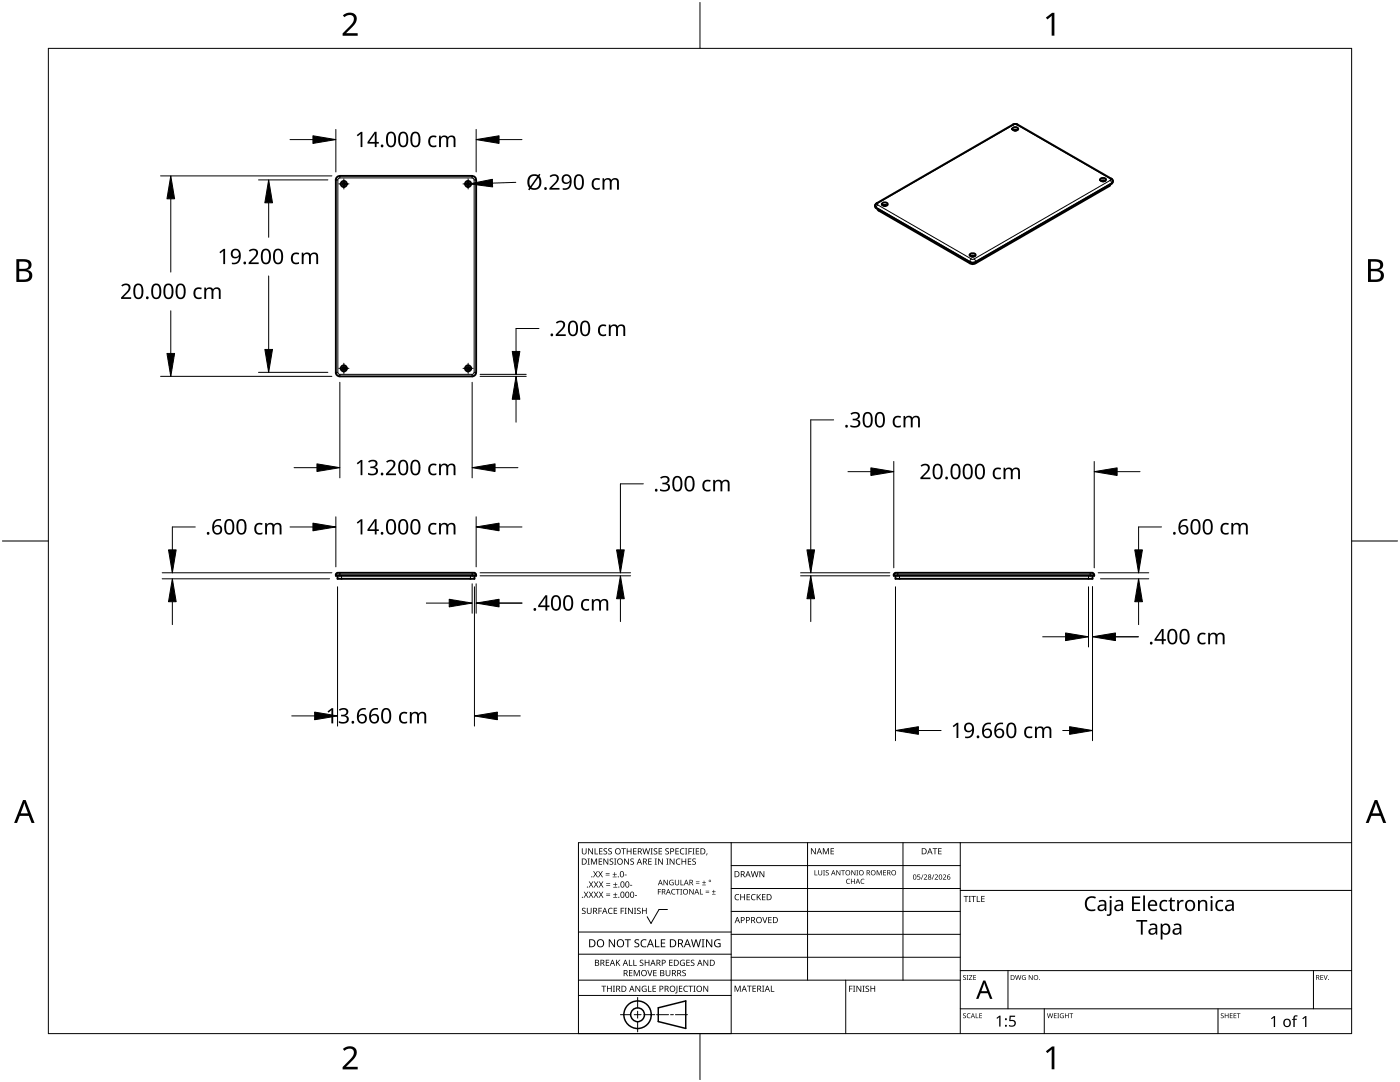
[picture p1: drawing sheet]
<svg xmlns="http://www.w3.org/2000/svg" width="279mm" height="216mm" viewBox="0 0 279 216" stroke-linecap="round" stroke-linejoin="round" font-family="sans-serif">
<g fill="none" stroke="#000" stroke-width=".38">
<path d="M67 35.9v38.4M67.8 35.1a.76 .76 0 0 0-.8 .8M67.8 35.1h26.4M94.2 35.1a.72 .72 0 0 1 .8 .8M95 35.9v38.4M202.1 25.5a.71 .71 0 0 1 1.1 .2 .69 .69 0 0 1-1.2 0zM202.2 26h.8M202.5 26.1h.2M219.6 35.7l.2-.2a.62 .62 0 0 1 .9 .4 .69 .69 0 0 1-1.2 0zM219.7 36.1l.4-.1 .5 .1M220 36.2h.3M221.4 37.1l-26.7 15.4-.6 .2-.6-.2"/>
<path d="M221.6 36.8l-.2 .4M221.6 36.8h.1M221.8 36.7a.59 .59 0 0 0 0-1l-18.7-10.8-.6-.1-27.5 15.7-.3 .3v.4M221.8 36.6l-27.1 15.7-.6 .2-.6-.2M174.6 41.2l.3 .4 18.7 10.7M175.1 41.7l.2 .3M175.1 41.7h.1M175.4 42l18.2 10.5M176.1 40.6a.7 .7 0 0 1 1.1 .2 .69 .69 0 0 1-1.2 0zM176.1 41h.9M176.4 41.1h.3M193.6 50.7l.2-.1a.61 .61 0 0 1 .9 .3 .69 .69 0 0 1-1.2 0z"/>
<path d="M193.7 51.1l.4-.1 .4 .1M194 51.2h.2M67 74.3a.81 .81 0 0 0 .8 .8h26.4M95 74.3a.76 .76 0 0 1-.8 .8M67.4 114.9v.6h27.3v-.6M94.6 114.3l.4 .2v.2M94.6 114.3h-27.2a.45 .45 0 0 0-.4 .6h28v-.2M178.7 114.9v.6h39.3v-.6M217.9 114.3l.4 .2 .1 .2M218 114.3h-39.2a.45 .45 0 0 0-.4 .6h40v-.2"/>
<circle cx="68.6" cy="36.7" r=".28"/>
<circle cx="68.6" cy="36.7" r=".6"/>
<circle cx="93.4" cy="36.7" r=".28"/>
<circle cx="93.4" cy="36.7" r=".61"/>
<circle cx="68.6" cy="73.5" r=".28"/>
<circle cx="68.6" cy="73.5" r=".6"/>
<circle cx="93.4" cy="73.5" r=".3"/>
<circle cx="93.4" cy="73.5" r=".61"/>
</g>
<g fill="none" stroke="#000" stroke-width=".2">
<path d="M67 35.9h.4v38.4h-.4M67.8 35.5l-.2 .1-.2 .3M67.8 35.1v.4h26.4v-.4M94.2 35.5l.2 .1 .2 .3M95 35.9h-.4v38.4h.4M202.1 24.9h.2M202.3 24.9h.8M202.3 24.9l-27.1 15.7M202.9 24.9l18.7 10.8M221.4 36.9v.2M221.6 36l-27.2 15.7M221.7 35.7h-.2l.2 .2-.2 .1 .3 .5 .3-.3"/>
<path d="M221.8 36.6l.1-.1-27.2 15.7v.3M174.9 41.5v-.1l18.7 10.8v.3M175 40.6h.2l-.2 .2 .2 .1M175.2 40.9l-.3 .5-.3-.3M175.2 40.9l18.6 10.8M175.4 41.8v.2M193.7 51.8a.66 .66 0 0 1 1 .4l-.6 .1-.6-.1zM67.4 74.3l.4 .4M67.8 75.1v-.4h26.4v.4M94.6 74.3l-.2 .4h-.2M67 114.7h28M67.8 114.3v.6"/>
<path d="M68.2 114.9v.6M93.9 114.9v.6M94.2 114.3v.6M178.4 114.7h40M179.2 114.3v.6M179.5 114.9v.6M217.2 114.9v.6M217.6 114.3v.6"/>
</g>
<path d="M9.7 9.7h260v196.5h-260z" fill="none" stroke="#000" stroke-width=".2"/>
<path d="M139.7 .5v9.2M.5 108h9.2M269.7 108h9.2M139.7 206.2v9.2" fill="none" stroke="#000" stroke-width=".2"/>
<g fill="#000">
<path d="M68.4 3.1a1.64 1.64 0 0 1 2.8 .4 2.52 2.52 0 0 1-1.2 2.2l-.9 .9h2.3v.5h-3v-.4l1.2-1.2a1.95 1.95 0 0 0 .9-2.2 1.23 1.23 0 0 0-1.8 .1zM208.7 3.5l1.3-.9h.4v4.5h-.5v-4l-.9 .8zM68.4 209.3a1.64 1.64 0 0 1 2.8 .4 2.52 2.52 0 0 1-1.2 2.2l-.9 1h2.3v.5h-3v-.5l1.2-1.2a1.95 1.95 0 0 0 .9-2.1 1.23 1.23 0 0 0-1.8 .1zM208.7 209.8l1.3-1h.4v4.6h-.5v-4l-.9 .7z"/>
<path d="M3.3 51.7h1.3a1.28 1.28 0 0 1 1.7 1.3 1.04 1.04 0 0 1-.9 .9 1.23 1.23 0 0 1 1 1.5 1.23 1.23 0 0 1-1.5 .9h-1.6zM3.8 54.1v1.7h1a.86 .86 0 0 0 1-.9 .86 .86 0 0 0-1.1-.8zM3.8 52.2v1.4h.9a.78 .78 0 0 0 1-.7 .78 .78 0 0 0-1.1-.7z"/>
<path d="M273 51.7h1.3a1.28 1.28 0 0 1 1.7 1.3 1.04 1.04 0 0 1-.8 .9 1.23 1.23 0 0 1 1 1.5 1.23 1.23 0 0 1-1.6 .9h-1.6zM273.6 54.1v1.7h.9a.86 .86 0 0 0 1.1-.9 .86 .86 0 0 0-1.1-.8zM273.6 52.2v1.4h.8a.78 .78 0 0 0 1-.7 .78 .78 0 0 0-1.1-.7z"/>
<path d="M4.6 159.6h.5l1.8 4.6h-.6l-.6-1.4h-1.8l-.5 1.4h-.6zM4.8 160.2l-.7 2.1h1.5z"/>
<path d="M274.3 159.6h.6l1.7 4.6h-.6l-.5-1.4h-1.8l-.6 1.4h-.5zM274.6 160.2l-.7 2.1h1.4z"/>
</g>
<g fill="none" stroke="#000" stroke-width=".2">
<path d="M145.9 168.1v38.1h-30.5v-38.1h154.3M145.9 172.7h45.7M145.9 177.3h45.7M161.2 168.1v27.5M180.2 168.1v27.5M191.6 168.1v38.1M191.6 177.7h78.1M115.4 198.6h30.5M115.4 195.6h76.2M115.4 190.4h30.5M115.4 186h30.5M127.3 199v2.1"/>
<path d="M133.2 181.5h-1.7l-1.6 2.8-.7-1.4M145.9 181.9h45.7M145.9 186.4h45.7M145.9 191h45.7M168.8 195.6v10.6M191.6 193.7h78.1M201.2 193.7v7.6M262.1 193.7v7.6M123.8 202.5h2.1M126.6 202.5h1.3M127.3 201.8v1.4M127.3 203.8v2.1"/>
<path d="M128.6 202.5h2.1M131 202.5h2.4M133.8 202.5h.6M134.8 202.5h2.4M191.6 201.3h78.1M208.4 201.3v4.9M243.1 201.3v4.9"/>
</g>
<g fill="#000">
<path d="M116.1 169.3h.2v.8a.32 .32 0 0 0 .3 .3 .32 .32 0 0 0 .3-.3v-.8h.2v.8a.47 .47 0 0 1-.5 .4 .47 .47 0 0 1-.5-.5zM116.5 177.9h.2l.3 .5 .3-.5h.1l-.4 .6 .4 .6h-.1l-.3-.5-.4 .5h-.1l.4-.6zM117.3 171.3h.4l-.1 .1v1l.1 .1h-.4l.1-.1v-1zM117.4 169.3h.2l.6 1v-1h.1v1.2h-.1l-.7-1v1h-.1zM117.5 177.9h.2l.3 .5 .3-.5h.1l-.4 .6 .4 .6h-.1l-.4-.5-.3 .5h-.1l.4-.6zM117.5 175.9h.2l.3 .5 .3-.5h.1l-.4 .6 .5 .6h-.2l-.3-.5-.4 .5h-.1l.4-.6zM117.9 171.3h.3l.3 1 .4-1h.3v1.2h-.2v-1l-.4 1h-.1l-.4-1v1h-.2zM118.7 169.3h.1v1h.6v.2h-.7zM118.4 173.8h.1l.3 .5 .3-.5h.2l-.4 .6 .4 .7h-.1l-.4-.6-.3 .6h-.1l.4-.7zM118.5 177.9h.2l.2 .5 .3-.5h.2l-.4 .6 .4 .6h-.1l-.4-.5-.3 .5h-.1l.4-.6zM118.5 175.9h.2l.3 .5 .3-.5h.1l-.4 .6 .4 .6h-.1l-.3-.5-.4 .5h-.1l.4-.6zM119.5 171.3h.7v.1h-.6v.4h.5v.2h-.5v.4h.6v.1h-.7z"/>
<path d="M119.6 169.3h.6v.1h-.5v.4h.5v.1h-.5v.4h.5v.2h-.6zM119.4 173.8h.1l.3 .5 .3-.5h.2l-.4 .6 .4 .7h-.1l-.4-.6-.3 .6h-.2l.5-.7zM119.5 177.9h.1l.3 .5 .3-.5h.2l-.4 .6 .4 .6h-.1l-.4-.5-.3 .5h-.1l.4-.6zM119.5 175.9h.2l.3 .5 .3-.5h.1l-.4 .6 .4 .6h-.1l-.4-.5-.3 .5h-.1l.4-.6zM120.9 174.6h.8v.1h-.8zM120.9 174.2h.8v.1h-.8zM121 178.7h.8v.1h-.8zM121 178.3h.8v.1h-.8zM121 176.6h.8v.1h-.8zM121 176.3h.8v.1h-.8zM120.5 169.4l.4-.1h.3l-.1 .1a.25 .25 0 0 0-.4-.1 .25 .25 0 0 0 0 .4l.4 .3 .1 .2-.3 .3-.5-.1v-.1h.2a.27 .27 0 0 0 .4-.1 .27 .27 0 0 0-.3-.3l-.2-.2zM120.4 171.3h.2l.7 1-.1-1h.2v1.2h-.2l-.6-1v1h-.2z"/>
<path d="M121.4 169.4l.5-.1h.2v.1a.25 .25 0 0 0-.4-.1 .25 .25 0 0 0 0 .4l.4 .3v.2l-.2 .3-.5-.1v-.1h.1a.27 .27 0 0 0 .5-.1 .27 .27 0 0 0-.4-.3l-.2-.2zM122.3 174.9h.8v.2h-.8zM122.4 179h.8v.1h-.8zM122.4 177h.8v.1h-.8zM121.7 171.4l.4-.1 .3 .1-.1 .1a.25 .25 0 0 0-.4-.1 .25 .25 0 0 0 0 .4 .42 .42 0 0 1 .5 .5 .42 .42 0 0 1-.7 .2l-.1-.2 .2 .1a.27 .27 0 0 0 .5-.2 .27 .27 0 0 0-.4-.3l-.2-.2zM122.6 174h.1v.4h.4v.1h-.4v.4h-.1v-.4h-.3v-.1h.3zM122.7 178.1h.1v.4h.4v.1h-.4v.3h-.1v-.3h-.3v-.1h.3zM122.7 176.1h.2v.3h.3v.2h-.3v.3h-.2v-.3h-.3v-.2h.3zM122.6 171.3h.4l-.1 .1v1l.1 .1h-.4l.1-.1v-1zM124 169.3h.9v.1h-.4v1.1h-.1v-1.1h-.4zM124.7 174.5h.4v.2h-.4zM124.6 171.3h.1l.7 1v-1h.1v1.2h-.2l-.6-1v1h-.1z"/>
<path d="M125.7 176.6h.5v.1h-.5zM125.1 169.3h.1v.5h.7v-.5h.1v1.2h-.1v-.6h-.7v.6h-.1zM125.8 171.4l.5-.1 .2 .1v.1a.25 .25 0 0 0-.4-.1 .25 .25 0 0 0 0 .4 .42 .42 0 0 1 .4 .5 .42 .42 0 0 1-.7 .2v-.2l.1 .1a.27 .27 0 0 0 .5-.2 .27 .27 0 0 0-.4-.3l-.2-.2zM126.7 178.6h.4v.2h-.4zM126.4 169.3h.6v.1h-.5v.4h.5v.1h-.5v.4h.5v.2h-.6zM128.2 169.3h.2l.2 1 .3-1h.2l.2 1 .3-1h.1l-.3 1.2h-.1l-.3-1.1-.3 1.1h-.2zM129.4 171.3h.7v.1h-.6v.4h.5v.2h-.5v.4h.6v.1h-.7zM129.8 169.3h.5l-.2 .1v1l.2 .1h-.5l.2-.1v-1zM130.7 171.3h.4l-.1 .1v1l.1 .1h-.4l.1-.1v-1zM130.5 169.4l.4-.1h.3l-.1 .1a.25 .25 0 0 0-.4-.1 .25 .25 0 0 0 0 .4l.4 .3 .1 .2-.2 .3-.6-.1v-.1h.2a.27 .27 0 0 0 .4-.1 .27 .27 0 0 0-.3-.3l-.2-.2zM131.3 177.4h.6v.1h-.5v.4h.5v.1h-.5v.5h-.1zM131.4 169.3h.7v.1h-.5v.4h.5v.1h-.5v.4h.5v.2h-.7z"/>
<path d="M131.3 171.3h.2l.7 1v-1h.1v1.2h-.2l-.6-1v1h-.2zM132.4 175.6h.2l.6 .9v-.9h.1v1h-.2l-.6-.9v.9h-.1zM133 171.3h.4l-.1 .1v1l.1 .1h-.4l.1-.1v-1zM132.8 169.4l.4-.1h.3l-.1 .1a.25 .25 0 0 0-.3-.1 .25 .25 0 0 0 0 .4l.4 .3v.2l-.2 .3-.5-.1v-.1h.1a.27 .27 0 0 0 .5-.1 .27 .27 0 0 0-.4-.3l-.2-.2zM133.7 175.7l.5-.2 .2 .1v.1a.45 .45 0 0 0-.7 .4 .45 .45 0 0 0 .6 .4v-.3h-.2v-.1h.3v.5a.6 .6 0 0 1-.8-.1 .6 .6 0 0 1 .1-.8zM134.1 177.5l.4-.1h.3l-.1 .2a.44 .44 0 0 0-.6 .4 .44 .44 0 0 0 .6 .3 .52 .52 0 0 1-.7 0 .52 .52 0 0 1 .1-.8zM133.6 171.3h.2l.7 1v-1h.1v1.2h-.2l-.6-1v1h-.2zM134.9 177.4h.8v.1h-.4v1h-.1v-1h-.3zM135 171.5l.5-.2 .3 .1-.1 .1a.49 .49 0 0 0-.7 .4 .49 .49 0 0 0 .7 .5 .52 .52 0 0 1-.6 0 .52 .52 0 0 1-.2-.6zM134.8 169.3h.7v.1h-.6v.4h.5v.1h-.5v.4h.6v.2h-.7zM134.7 175.6h.1v.7a.28 .28 0 0 0 .3 .2 .28 .28 0 0 0 .3-.2v-.7h.1v.7a.42 .42 0 0 1-.4 .4 .42 .42 0 0 1-.4-.4zM135.8 175.6h.2v.9h.4v.1h-.6z"/>
<path d="M135.8 177.4h.3l-.1 .1v.9l.1 .1h-.3l.1-.1v-.9zM135.8 169.4l.4-.1h.4l-.1 .1h-.2a.49 .49 0 0 0-.4 .6 .49 .49 0 0 0 .7 .3 .52 .52 0 0 1-.7 .1 .52 .52 0 0 1-.2-.6zM136 171.3h.2v.5h.6v-.5h.1v1.2h-.1v-.5h-.6v.5h-.2zM136.7 169.3h.5l-.2 .1v1l.2 .1h-.5l.2-.1v-1zM137.4 169.3h.7v.1h-.6v.4h.5v.2h-.5v.5h-.1zM137.3 171.3h.7v.1h-.6v.4h.5v.2h-.5v.4h.6v.1h-.7zM137.6 177.4h.1l.6 .9v-.9h.1v1.1h-.1l-.6-.9v.9h-.1zM138.2 169.3h.4l-.1 .1v1l.1 .1h-.4l.1-.1v-1zM138.9 176.2h.7v.1h-.7zM138.9 175.9h.7v.1h-.7zM138.2 171.4l.4-.1 .3 .1-.1 .1a.25 .25 0 0 0-.4-.1 .25 .25 0 0 0 0 .4 .42 .42 0 0 1 .5 .5 .42 .42 0 0 1-.7 .2l-.1-.2 .2 .1a.27 .27 0 0 0 .5-.2 .27 .27 0 0 0-.4-.3l-.2-.2zM138.9 169.3h.6v.1h-.5v.4h.5v.1h-.5v.4h.5v.2h-.6z"/>
<path d="M139.7 177.4h.1v1h.5v.1h-.6zM140.1 176.5h.8v.1h-.8zM140.5 175.7h.1v.3h.3v.2h-.3v.3h-.1v-.3h-.4v-.2h.4zM140.8 178h.7v.2h-.7zM140.8 177.7h.7v.1h-.7zM141 170.3h.2l-.3 .4zM142.1 178.4h.7v.1h-.7zM142.4 177.6h.1v.3h.3v.1h-.3v.3h-.1v-.3h-.3v-.1h.3zM146.8 178.6l.4-.2 .3 .1v.1a.49 .49 0 0 0-.7 .4 .49 .49 0 0 0 .7 .5 .52 .52 0 0 1-.7 0 .52 .52 0 0 1-.2-.6zM147.7 178.4h.2v.5h.6v-.5h.2v1.2h-.2v-.5h-.6v.5h-.2zM149 178.4h.7v.1h-.5v.4h.4v.2h-.4v.4h.5v.1h-.7zM150 178.6l.5-.2 .3 .1-.1 .1a.49 .49 0 0 0-.7 .4 .49 .49 0 0 0 .8 .5 .52 .52 0 0 1-.7 0 .52 .52 0 0 1-.2-.6z"/>
<path d="M149.8 173.8h.2l.3 1.1 .2-1.1h.2l.3 1.1 .2-1.1h.2l-.3 1.2h-.2l-.3-1-.3 1h-.1zM151 178.4h.2v.6l.5-.6h.2l-.5 .5 .5 .7h-.2l-.4-.6-.1 .6h-.2zM151.6 173.8h.1l.7 1v-1h.1v1.2h-.1l-.7-1v1h-.1zM152.1 178.4h.7v.1h-.6v.4h.5v.2h-.5v.4h.6v.1h-.7zM162.6 173.6h.1v.9h.4v.2h-.5zM161.8 169.3h.2l.7 1v-1h.1v1.2h-.2l-.6-1v1h-.2zM163.3 173.6h.1v.7a.26 .26 0 0 0 .3 .3 .26 .26 0 0 0 .3-.3v-.7h.1v.7a.39 .39 0 0 1-.4 .4 .39 .39 0 0 1-.4-.4zM164.3 173.6h.3l-.1 .1v.9l.1 .1h-.3l.1-.1v-.9zM164.2 169.3h.2l.4 .9 .4-.9h.2v1.2h-.1v-1.1l-.4 1.1h-.1l-.4-1.1v1.1h-.2zM164.8 173.7l.4-.1 .2 .1v.1a.24 .24 0 0 0-.4-.1 .24 .24 0 0 0-.1 .3 .24 .24 0 0 0 .3 .1l.2 .2v.3l-.4 .1-.2-.1v-.1a.26 .26 0 0 0 .4 .1 .26 .26 0 0 0 .1-.4 .26 .26 0 0 0-.4-.1zM165.8 169.3h.6v.1h-.5v.4h.5v.1h-.5v.4h.5v.2h-.6zM166.9 173.6h.2l.5 .9v-.9h.1v1.1h-.1l-.6-.9v.9h-.1z"/>
<path d="M167.9 173.6h.7v.2h-.3v.9h-.1v-.9h-.3zM169 175.5l.4-.2 .2 .1v.1a.41 .41 0 0 0-.6 .4 .41 .41 0 0 0 .6 .3 .48 .48 0 0 1-.7 0 .48 .48 0 0 1 .1-.7zM169.8 175.4h.2v.4h.5v-.4h.1v1h-.1v-.5h-.5v.5h-.2zM169.9 173.6h.1l.6 .9v-.9h.1v1.1h-.1l-.6-.9v.9h-.1zM170.9 173.6h.4l-.1 .1v.9l.1 .1h-.4l.1-.1v-.9zM171.9 175.5l.4-.2 .2 .1v.1a.41 .41 0 0 0-.6 .4 .41 .41 0 0 0 .6 .3 .48 .48 0 0 1-.7 0 .48 .48 0 0 1 .1-.7zM175 173.6h.2l.3 .9 .3-.9h.2v1.1h-.1v-.9l-.5 .9-.3-.9v.9h-.1zM176.3 173.6h.5v.2h-.4v.3h.4v.1h-.4v.3h.4v.2h-.5zM183.1 174.5h.5v.1h-.4v.3a.34 .34 0 0 1 .4 .2 .34 .34 0 0 1-.1 .4 .34 .34 0 0 1-.5-.1 .27 .27 0 0 0 .4 .1 .27 .27 0 0 0 .1-.4 .27 .27 0 0 0-.4-.1zM184.2 174.5h.1l-.4 1h-.1zM184.4 174.6a.37 .37 0 0 1 .6 0 .37 .37 0 0 1-.3 .6l-.2 .2h.5v.1h-.6l.2-.4a.27 .27 0 0 0 .3-.3 .27 .27 0 0 0-.4-.2zM186.3 174.5h.2l-.4 1h-.2z"/>
<path d="M186.1 169.3h.9v.1h-.3v1.1h-.2v-1.1h-.4zM186.5 174.6a.37 .37 0 0 1 .6 0 .37 .37 0 0 1-.2 .6l-.2 .2h.5v.1h-.7l.3-.4a.27 .27 0 0 0 .3-.3 .27 .27 0 0 0-.4-.2zM187.2 169.3h.7v.1h-.5v.4h.5v.1h-.5v.4h.5v.2h-.7zM188.2 174.6a.37 .37 0 0 1 .6 0 .37 .37 0 0 1-.3 .6l-.2 .2h.5v.1h-.6l.2-.4a.27 .27 0 0 0 .3-.3 .27 .27 0 0 0-.4-.2zM192.3 178.8h.9v.1h-.3v1.1h-.2v-1.1h-.4zM193.3 178.8h.5l-.2 .1v1l.2 .1h-.5l.2-.1v-1zM193.8 178.8h1v.1h-.4v1.1h-.2v-1.1h-.4zM194.9 178.8h.2v1.1h.5v.1h-.7zM195.8 178.8h.7v.1h-.5v.4h.5v.1h-.5v.5h.5v.1h-.7zM216.9 179.2a1.63 1.63 0 0 1 1.8-.2l-.1 .3a1.14 1.14 0 0 0-1.4 .1 1.14 1.14 0 0 0-.2 1.4 1.11 1.11 0 0 0 1.6 .6v.3a1.5 1.5 0 0 1-1.8-.3 1.5 1.5 0 0 1-.1-1.9zM234.9 179.6h.3l.1 .4 .4-.4h.5v.3h-.5l-.3 .3-.1 1.6h-.4zM116.2 181.3l.4-.2 .3 .1-.1 .1a.25 .25 0 0 0-.4-.1 .25 .25 0 0 0 0 .4l.4 .2 .1 .3-.3 .3-.5-.1v-.1h.2a.27 .27 0 0 0 .4-.1 .27 .27 0 0 0-.3-.3l-.2-.2z"/>
<path d="M117.1 181.1h.2v.8a.32 .32 0 0 0 .3 .3 .32 .32 0 0 0 .3-.3v-.8h.2v.8a.47 .47 0 0 1-.5 .5 .47 .47 0 0 1-.5-.5zM119.4 181.1h.7v.2h-.5v.4h.5v.1h-.5v.6h-.2zM120 196.7h1v.1h-.4v1.1h-.2v-1.1h-.4zM120.9 191.5h.7v.1h-.5v.4h.4v.2h-.4v.4h.5v.1h-.7zM121.5 181.3l.4-.2 .4 .1-.1 .1a.49 .49 0 0 0-.7 .5 .49 .49 0 0 0 .7 .4 .52 .52 0 0 1-.6 .1 .52 .52 0 0 1-.3-.6zM121.1 196.7h.2v.5h.6v-.5h.2v1.2h-.2v-.6h-.6v.6h-.2zM121.5 187.4h.2l.9 1.3v-1.3h.1v1.6h-.2l-.8-1.3v1.3h-.2zM122.3 196.7h.4l-.1 .1v1l.1 .1h-.4l.2-.1v-1zM122.5 181.1h.7v.2h-.6v.4h.5v.1h-.5v.4h.6v.2h-.7zM122.9 191.5h.2v.6l.5-.6h.2l-.5 .5 .5 .7h-.2l-.4-.6-.1 .6h-.2zM123.9 181.1h.6v.2h-.5v.4h.5v.1h-.5v.6h-.1zM124.7 181.1h.4l-.2 .2v.9l.2 .2h-.4l.1-.2v-.9z"/>
<path d="M124.7 187.4h1.2v.2h-.5v1.4h-.2v-1.4h-.5zM125.5 191.5h.2v1.1h.5v.1h-.7zM125.5 193.6h.7v.1h-.5v.4h.5v.1h-.5v.4h.5v.2h-.7zM125.3 181.1h.2l.7 1.1-.1-1.1h.2v1.3h-.2l-.6-1v1h-.2zM126.4 191.5h.2v1.1h.5v.1h-.7zM126.5 181.1h.5l-.2 .2v.9l.2 .2h-.5l.2-.2v-.9zM126.5 193.6h.2l.4 1 .4-1h.2v1.2h-.2v-1.1l-.4 1.1h-.1l-.4-1.1v1.1h-.1zM126.7 187.6l.3-.2 .6 .1-.2 .1a.33 .33 0 0 0-.6 .2 .33 .33 0 0 0 .4 .4 .47 .47 0 0 1 .4 .6 .47 .47 0 0 1-.7 .2h-.3v-.2h.2a.35 .35 0 0 0 .6-.2 .35 .35 0 0 0-.5-.4l-.3-.2zM126.8 196.7h.2l.6 1v-1h.2v1.2h-.2l-.7-1 .1 1h-.2zM127.2 181.3l.4-.2 .3 .1-.1 .1a.25 .25 0 0 0-.4-.1 .25 .25 0 0 0 0 .4l.4 .2 .1 .3-.3 .3-.5-.1v-.1h.2a.27 .27 0 0 0 .4-.1 .27 .27 0 0 0-.3-.3l-.2-.2zM127.7 191.6l.5-.1 .2 .1v.1a.25 .25 0 0 0-.4-.1 .25 .25 0 0 0 0 .4l.4 .2v.3l-.2 .2h-.5v-.2l.1 .1a.27 .27 0 0 0 .5-.2 .27 .27 0 0 0-.4-.3l-.2-.2zM128 187.6l.6-.2 .4 .1v.2a.64 .64 0 0 0-1 .5 .64 .64 0 0 0 1 .6v.2a.83 .83 0 0 1-1.1-.3 .83 .83 0 0 1 .1-1.1z"/>
<path d="M128.2 196.8l.6-.1 .2 .1v.1a.5 .5 0 0 0-.8 .4 .5 .5 0 0 0 .7 .5v-.4h-.3v-.1h.4v.6a.66 .66 0 0 1-.8-.2 .66 .66 0 0 1 0-.9zM128.1 181.1h.2v.6h.6v-.6h.2v1.3h-.2v-.6h-.6v.6h-.2zM129.2 193.6h.1l.4 1 .3-1h.2l-.4 1.2h-.2zM129.3 196.7h.2v1.1h.5v.1h-.7zM128.7 191.5h.1v.5h.6v-.5h.2v1.2h-.2v-.5h-.6v.5h-.1zM130.7 187.4h.2v1.4h.7v.2h-.9zM130.2 196.7h.7v.1h-.5v.4h.5v.1h-.5v.5h.5v.1h-.7zM130.4 193.6h.6v.1h-.5v.4h.5v.1h-.5v.4h.5v.2h-.6zM131.9 187.4h.9v.2h-.7v.5h.6v.2h-.6v.5h.7v.2h-.9zM132.8 193.6h.2v.7a.32 .32 0 0 0 .3 .4 .32 .32 0 0 0 .3-.4v-.7h.2v.7a.47 .47 0 0 1-.5 .5 .47 .47 0 0 1-.5-.5zM133.5 191.5h.7v.1h-.5v.4h.5v.2h-.5v.4h.5v.1h-.7zM135 196.7h.2v1.3l-.1 .2h-.3l-.1-.1 .3-.2z"/>
<path d="M135.5 196.7h.7v.1h-.5v.4h.4v.1h-.4v.5h.5v.1h-.7zM135.8 191.7l.5-.2 .4 .1-.1 .1a.5 .5 0 0 0-.8 .4 .5 .5 0 0 0 .7 .5v-.4h-.2v-.1h.4v.6a.66 .66 0 0 1-.9-.1 .66 .66 0 0 1 0-.9zM136.2 193.7l.4-.2 .3 .1-.1 .1a.25 .25 0 0 0-.4-.1 .25 .25 0 0 0 0 .4 .42 .42 0 0 1 .5 .6 .42 .42 0 0 1-.7 .2l-.1-.2h.2a.27 .27 0 0 0 .5-.1 .27 .27 0 0 0-.4-.3l-.2-.2zM136.5 196.8l.5-.1 .3 .1-.1 .1a.49 .49 0 0 0-.7 .4 .49 .49 0 0 0 .8 .4 .52 .52 0 0 1-.7 .1 .52 .52 0 0 1-.2-.6zM137 191.5h.7v.1h-.6v.4h.5v.2h-.5v.4h.6v.1h-.7zM137.4 196.7h.9v.1h-.4v1.1h-.1v-1.1h-.4zM137.9 191.6l.4-.1 .3 .1-.1 .1a.25 .25 0 0 0-.4-.1 .25 .25 0 0 0 0 .4l.4 .2 .1 .3-.2 .2h-.6v-.2l.2 .1a.27 .27 0 0 0 .5-.2 .27 .27 0 0 0-.4-.3l-.2-.2zM138.4 196.7h.4l-.1 .1v1l.1 .1h-.4l.1-.1v-1zM137.9 187.4h.2l.3 1.4 .4-1.4h.2l.4 1.4 .3-1.4h.2l-.4 1.6h-.2l-.4-1.3-.4 1.3h-.2zM140 187.4h.6l-.2 .2v1.3l.2 .1h-.6l.2-.1v-1.3zM140.4 196.7h.1l.7 1v-1h.1v1.2h-.1l-.7-1v1h-.1zM140.4 191.5h.2l.6 1v-1h.1v1.2h-.1l-.7-1v1h-.1z"/>
<path d="M140.9 187.4h.2l.9 1.3v-1.3h.2v1.6h-.3l-.8-1.3v1.3h-.2zM142.7 187.6l.7-.2 .4 .1-.1 .2a.65 .65 0 0 0-1 .5 .65 .65 0 0 0 .9 .6v-.4h-.3v-.2h.5v.7a.86 .86 0 0 1-1.1-.1 .86 .86 0 0 1 0-1.2zM146.6 196.7h.2l.4 1 .4-1h.2v1.2h-.1v-1.1l-.4 1.1h-.2l-.4-1.1v1.1h-.1zM149.1 196.7h.9v.1h-.4v1.1h-.1v-1.1h-.4zM150.2 196.7h.7v.1h-.6v.4h.5v.1h-.5v.5h.6v.1h-.7zM152.1 183h.2l.3 1 .4-1h.2l-.5 1.2h-.1zM152.1 196.7h.4l-.1 .1v1l.1 .1h-.4l.1-.1v-1zM153.8 196.7h.2v1.1h.5v.1h-.7zM153.3 183h.7v.1h-.5v.4h.5v.1h-.5v.5h.5v.1h-.7zM169.5 196.7h.6v.1h-.5v.5h.5v.1h-.5v.5h-.1zM170.2 196.7h.5l-.2 .1v1l.2 .1h-.5l.2-.1v-1zM170.9 196.7h.2l.6 1v-1h.2v1.2h-.2l-.6-1v1h-.2z"/>
<path d="M172.1 196.7h.5l-.2 .1v1l.2 .1h-.5l.2-.1v-1zM172.8 196.8l.4-.1h.2v.2a.25 .25 0 0 0-.4-.1 .25 .25 0 0 0 0 .4l.4 .2 .1 .3-.3 .2h-.5v-.2l.2 .1a.27 .27 0 0 0 .4-.2 .27 .27 0 0 0-.3-.3l-.3-.2zM173.7 196.7h.2v.5h.6v-.5h.2v1.2h-.2v-.6h-.6v.6h-.2zM192.2 194.7l.4-.1h.2l-.1 .1a.24 .24 0 0 0-.3 0 .24 .24 0 0 0-.1 .3 .24 .24 0 0 0 .4 .1l.1 .1-.1 .3h-.4l-.1-.1a.24 .24 0 0 0 .3 .1 .24 .24 0 0 0 .1-.3l-.4-.3zM192.9 194.6h.4l-.1 .1v.7l.1 .1h-.4l.1-.1v-.7zM193.4 194.6h.6l-.5 .8h.6v.1h-.7l.5-.8h-.5zM194.2 194.6h.6v.1h-.4v.3h.4v.1h-.4v.3h.4v.1h-.6zM202.6 194.6h.1l.2 .8 .2-.8h.2l.2 .8 .2-.8h.1l-.2 .9h-.2l-.2-.8-.2 .8h-.2zM204.1 194.7l.3-.1h.3l-.1 .1a.4 .4 0 0 0-.6 .4 .4 .4 0 0 0 .6 .3v-.3l-.2-.1h.3v.5a.53 .53 0 0 1-.7-.1 .53 .53 0 0 1 .1-.7zM205.3 194.6h.2l.5 .8v-.8h.1v.9h-.2l-.5-.8v.8h-.1zM221.5 179.6h.3v2.5a.62 .62 0 0 1-.9 .6v-.3h.4l.2-.2zM225.9 178.9h1.7v.3h-1.3v.9h1.2v.3h-1.2v1.1h1.3v.3h-1.7z"/>
<path d="M226.8 183.6h2.2v.3h-1v2.6h-.3v-2.6h-.9zM231.6 179.9l.5-.3h.5l.4 .1-.1 .3a.8 .8 0 0 0-1.2 .7 .8 .8 0 0 0 1.1 .7h.1v.3l-.5 .1a1.17 1.17 0 0 1-1-.7 1.17 1.17 0 0 1 .2-1.2zM233.6 179.1h.2v.5h.7v.3h-.7v1.2l.2 .4h.5v.3a.67 .67 0 0 1-1-.7v-1.2h-.3v-.2l.3-.1zM239.1 179.6h.3v.3a.83 .83 0 0 1 .9-.3 .83 .83 0 0 1 .6 .8v1.4h-.3v-1.4a.59 .59 0 0 0-.7-.5 .59 .59 0 0 0-.5 .7v1.2h-.3zM242.8 179.9l.4-.3h.5l.4 .1-.1 .3a.8 .8 0 0 0-1.1 .7 .8 .8 0 0 0 1.1 .7h.1v.3l-.6 .1a1.17 1.17 0 0 1-.9-.7 1.17 1.17 0 0 1 .2-1.2zM263.5 194.6h.6v.1h-.5v.3h.4v.1h-.4v.3h.5v.1h-.6zM264.1 194.6h.2l.2 .8 .3-.8h.2l-.4 .9h-.1zM192.2 202.3l.4-.1h.2l-.1 .1a.24 .24 0 0 0-.3 0 .24 .24 0 0 0-.1 .3 .24 .24 0 0 0 .4 .1l.1 .2-.1 .2-.4 .1-.1-.2a.24 .24 0 0 0 .3 .1 .24 .24 0 0 0 .1-.3l-.4-.2zM193.1 202.3l.6-.1-.3 .1a.4 .4 0 0 0-.3 .5 .4 .4 0 0 0 .5 .2 .46 .46 0 0 1-.6 0 .46 .46 0 0 1 .1-.7zM194.7 202.2h.1v.8h.5v.2h-.6zM195.4 202.2h.6v.1h-.4v.3h.4v.1h-.4v.4h.4v.1h-.6zM198.9 203.1l.6-.4h.2v2.1h-.3v-1.9l-.4 .4z"/>
<path d="M201.5 202.7h1.1v.2h-.9v.6h.3a.73 .73 0 0 1 .7 1 .73 .73 0 0 1-1.1 .3h-.2v-.3l.2 .1a.51 .51 0 0 0 .9-.3 .51 .51 0 0 0-.8-.6h-.3zM209 202.2h.1l.2 .8 .2-.8h.1l.3 .8 .2-.8h.1l-.3 1h-.1l-.2-.9-.3 .9h-.1zM210.3 202.2h.6v.1h-.4v.3h.3v.1h-.3v.4h.4v.1h-.6zM211 202.2h.4l-.2 .1v.8l.2 .1h-.4l.1-.1v-.8zM211.6 202.3l.7-.1-.1 .1a.4 .4 0 0 0-.6 .4 .4 .4 0 0 0 .6 .3v-.2l-.2-.2h.3v.5a.53 .53 0 0 1-.7-.1 .53 .53 0 0 1 0-.7zM212.5 202.2h.2v.4h.5v-.4h.1v1h-.1v-.5h-.5v.5h-.2zM213.4 202.2h.8v.1h-.3v.9h-.2v-.9h-.3zM243.7 202.3l.3-.1h.2v.1a.24 .24 0 0 0-.3 0 .24 .24 0 0 0-.1 .3 .24 .24 0 0 0 .3 .1l.1 .2-.1 .2-.4 .1-.1-.2a.24 .24 0 0 0 .4 .1 .24 .24 0 0 0 0-.3l-.3-.2zM244.4 202.2h.2v.4h.5v-.4h.1v1h-.1v-.5h-.5v.5h-.2zM245.4 202.2h.6v.1h-.4v.3h.4v.1h-.4v.4h.4v.1h-.6zM246.2 202.2h.5v.1h-.4v.3h.4v.1h-.4v.4h.4v.1h-.5zM246.8 202.2h.8v.1h-.3v.9h-.2v-.9h-.3z"/>
<path d="M253.7 203.2l.6-.5h.2v2.2h-.3v-1.9l-.4 .4zM258.2 202.7l.3-.1h.5l-.1 .3-.4-.1-.1 .2v.3h.4v.2h-.4v1.4h-.3v-1.4h-.3l.3-.2zM259.9 203.2l.6-.5h.2v2.2h-.2v-1.9l-.5 .4z"/>
<path d="M116.1 171.3h.4a.61 .61 0 0 1 .6 .6 .61 .61 0 0 1-.6 .6h-.4zM116.3 171.4v1h.1a.48 .48 0 0 0 .5-.5 .48 .48 0 0 0-.4-.5z"/>
<path d="M122.7 169.9a.61 .61 0 0 1 1.2 0 .61 .61 0 0 1-1.2 0zM123 169.5a.47 .47 0 0 0-.1 .7 .47 .47 0 0 0 .8 0v-.1a.45 .45 0 0 0-.1-.6 .45 .45 0 0 0-.6 0z"/>
<path d="M123.1 171.9a.61 .61 0 0 1 1.2 0 .61 .61 0 0 1-1.2 0zM123.5 171.5l-.2 .4a.45 .45 0 0 0 .7 .4 .45 .45 0 0 0 0-.8l-.2-.1z"/>
<path d="M123.9 173.9a.51 .51 0 0 1 .6 .1 .51 .51 0 0 1 0 .7 .44 .44 0 0 1-.6 .3 .44 .44 0 0 1-.2-.6zM123.9 174v.1a.48 .48 0 0 0 .3 .8 .53 .53 0 0 0 .2-.5 .53 .53 0 0 0-.4-.4z"/>
<path d="M124 178a.44 .44 0 0 1 .5 0 .44 .44 0 0 1 .1 .5 .46 .46 0 0 1-.4 .7 .46 .46 0 0 1-.4-.7zM124.1 178.1l-.1 .2a.45 .45 0 0 0 .3 .7 .53 .53 0 0 0 .2-.5 .53 .53 0 0 0-.4-.4z"/>
<path d="M124 176a.44 .44 0 0 1 .5 0 .44 .44 0 0 1 .1 .5 .46 .46 0 0 1-.4 .6 .46 .46 0 0 1-.4-.7zM124.1 176.1l-.1 .4a.31 .31 0 0 0 .2 .5 .31 .31 0 0 0 .3-.5l-.1-.4z"/>
<path d="M124.9 178a.5 .5 0 0 1 .7 .1 .5 .5 0 0 1 0 .6 .44 .44 0 0 1-.6 .4 .44 .44 0 0 1-.2-.6zM125 178.1a.48 .48 0 0 0-.1 .6 .48 .48 0 0 0 .4 .3l.1-.8-.2-.2z"/>
<path d="M124.9 176a.44 .44 0 0 1 .6 0 .44 .44 0 0 1 .1 .5 .46 .46 0 0 1-.5 .6 .46 .46 0 0 1-.3-.7zM125 176.1l-.1 .4a.31 .31 0 0 0 .3 .5 .31 .31 0 0 0 .2-.5v-.4z"/>
<path d="M125.9 178a.5 .5 0 0 1 .6 .1 .5 .5 0 0 1 0 .6 .44 .44 0 0 1-.5 .4 .44 .44 0 0 1-.2-.6zM126 178.1l-.1 .1a.48 .48 0 0 0 .4 .8 .53 .53 0 0 0 .2-.5 .53 .53 0 0 0-.5-.4z"/>
<path d="M127.3 169.3h.3a.35 .35 0 0 1 .5 .2 .35 .35 0 0 1-.3 .4l.4 .6h-.2l-.3-.5h-.3v.5h-.1zM127.4 169.4v.4h.2a.23 .23 0 0 0 .3-.2 .23 .23 0 0 0-.3-.2z"/>
<path d="M127.5 171.3h.2l.4 1.2h-.1l-.2-.4h-.4l-.2 .4h-.1zM127.6 171.5l-.2 .5h.4z"/>
<path d="M128.3 171.3h.3a.35 .35 0 0 1 .5 .2 .35 .35 0 0 1-.3 .5l.4 .5h-.2l-.3-.5h-.2v.5h-.2zM128.5 171.4v.5h.1a.23 .23 0 0 0 .3-.2 .23 .23 0 0 0-.3-.3z"/>
<path d="M131.7 175.5h.1l.5 1.1h-.2l-.1-.3h-.4l-.2 .3h-.1zM131.8 175.7l-.2 .5h.4z"/>
<path d="M132.1 177.4h.3a.31 .31 0 0 1 .4 .2 .31 .31 0 0 1-.2 .4l.3 .5h-.2l-.3-.5h-.2v.5h-.1zM132.2 177.5v.4h.2a.21 .21 0 0 0 .2-.2 .21 .21 0 0 0-.2-.2z"/>
<path d="M133.3 177.4h.1l.5 1.1h-.2l-.1-.4h-.4l-.2 .4h-.1zM133.4 177.5l-.2 .5h.4z"/>
<path d="M133.8 169.3h.6l.1 .2-.1 .4-.5 .1v.5h-.1zM133.9 169.4v.5a.29 .29 0 0 0 .5-.3 .29 .29 0 0 0-.5-.2z"/>
<path d="M136.9 175.5h.1l.4 1.1h-.1l-.1-.3h-.5l-.1 .3h-.1zM137 175.7l-.2 .5h.3z"/>
<path d="M136.2 177.9a.55 .55 0 0 1 1.1 0 .55 .55 0 0 1-1.1 0zM136.4 177.9a.45 .45 0 0 0 .9 0 .45 .45 0 0 0-.9 0z"/>
<path d="M137.6 175.6h.3a.31 .31 0 0 1 .4 .2 .31 .31 0 0 1-.2 .4l.3 .4h-.2l-.2-.4h-.3v.4h-.1zM137.7 175.7v.4h.2a.21 .21 0 0 0 .3-.2 .21 .21 0 0 0-.3-.2z"/>
<path d="M139 177.4h.1l.4 1.1h-.1l-.1-.4h-.5l-.1 .4h-.1zM139.1 177.5l-.2 .5h.3z"/>
<path d="M139.8 169.3h.4a.54 .54 0 0 1 .6 .6 .56 .56 0 0 1-.7 .6h-.3zM140 169.4v.9h.1a.48 .48 0 0 0 .5-.4 .48 .48 0 0 0-.4-.5z"/>
<path d="M141.4 175.8a.25 .25 0 0 1 .5 0 .25 .25 0 0 1-.5 0zM141.5 175.8a.15 .15 0 0 0 .3 0 .15 .15 0 0 0-.3 0z"/>
<path d="M146.6 173.8h.4a.61 .61 0 0 1 .6 .6 .61 .61 0 0 1-.7 .6h-.3zM146.8 174v.9h.1a.43 .43 0 0 0 .5-.5 .41 .41 0 0 0-.4-.4z"/>
<path d="M147.8 173.8h.4a.35 .35 0 0 1 .4 .3 .35 .35 0 0 1-.2 .4l.3 .5h-.2l-.3-.5h-.2v.5h-.2zM148 174v.4h.2a.23 .23 0 0 0 .3-.2 .23 .23 0 0 0-.3-.2z"/>
<path d="M149.2 173.8h.1l.5 1.2h-.1l-.2-.3h-.5l-.1 .3h-.2zM149.3 174l-.2 .5h.4z"/>
<path d="M153 178.4h.4a.55 .55 0 0 1 .6 .6 .56 .56 0 0 1-.6 .6h-.4zM153.2 178.5v1h.1a.48 .48 0 0 0 .5-.5 .48 .48 0 0 0-.4-.5z"/>
<path d="M163.4 169.2h.2l.5 1.3h-.2l-.2-.4h-.4l-.2 .4h-.1zM163.5 169.4l-.2 .6h.4z"/>
<path d="M166.3 173.6h.1l.4 1.1h-.2l-.1-.4h-.4l-.1 .4h-.1zM166.3 173.8l-.2 .4h.4z"/>
<path d="M168.7 174.1a.51 .51 0 0 1 1 0 .51 .51 0 0 1-1 0zM168.9 174.2a.38 .38 0 0 0 .7 0 .38 .38 0 0 0-.7 0z"/>
<path d="M171.1 175.4h.2l.4 1h-.2l-.1-.3h-.4l-.1 .3h-.2zM171.2 175.5l-.2 .4h.4z"/>
<path d="M171.3 174.1a.55 .55 0 0 1 1.1 0 .55 .55 0 0 1-1.1 0zM171.6 174.2a.38 .38 0 0 0 .7 0 .38 .38 0 0 0-.7 0z"/>
<path d="M173 173.6h.2a.29 .29 0 0 1 .4 .2 .29 .29 0 0 1-.2 .4l.3 .5h-.2l-.2-.5h-.2v.5h-.1zM173.1 173.7v.4h.1a.2 .2 0 0 0 .3-.2 .2 .2 0 0 0-.3-.2z"/>
<path d="M173.7 174.1a.51 .51 0 0 1 1 0 .51 .51 0 0 1-1 0zM173.9 174.1a.4 .4 0 0 0 .8 0 .4 .4 0 0 0-.8 0z"/>
<path d="M177.1 173.6h.2a.29 .29 0 0 1 .4 .2 .29 .29 0 0 1-.2 .4l.3 .5h-.2l-.2-.5h-.2v.5h-.1zM177.2 173.7v.4h.1a.2 .2 0 0 0 .3-.2 .2 .2 0 0 0-.3-.2z"/>
<path d="M177.8 174.1a.51 .51 0 0 1 1 0 .51 .51 0 0 1-1 0zM178 174.2a.4 .4 0 0 0 .8 0 .4 .4 0 0 0-.8 0z"/>
<path d="M182.3 174.6h.4l.2 .5a.38 .38 0 0 1-.5 .4 .38 .38 0 0 1-.2-.6zM182.4 174.6l-.1 .2a.38 .38 0 0 0 .3 .6 .41 .41 0 0 0 .2-.5 .41 .41 0 0 0-.4-.3z"/>
<path d="M184 169.3h.3a.61 .61 0 0 1 .6 .6 .61 .61 0 0 1-.6 .6h-.3zM184.1 169.4v.9h.2a.43 .43 0 0 0 .5-.4 .41 .41 0 0 0-.5-.5z"/>
<path d="M185.3 174.6l.2-.1a.25 .25 0 0 1 .3 .2 .25 .25 0 0 1-.2 .3 .29 .29 0 0 1 .2 .4 .29 .29 0 0 1-.5 0 .29 .29 0 0 1 .1-.4l-.2-.2zM185.3 175.3a.2 .2 0 0 0 .4 0 .2 .2 0 0 0-.4 0zM185.4 174.8a.17 .17 0 0 0 .3 0 .17 .17 0 0 0-.3 0z"/>
<path d="M185.5 169.2h.1l.5 1.3h-.1l-.2-.4h-.5l-.1 .4h-.2zM185.6 169.4l-.2 .6h.4z"/>
<path d="M187.5 174.6l.1-.1a.51 .51 0 0 1 .4 .5 .51 .51 0 0 1-.5 .5l-.1-.4zM187.6 174.6l-.1 .2a.38 .38 0 0 0 .3 .6 .41 .41 0 0 0 .1-.5 .41 .41 0 0 0-.3-.3z"/>
<path d="M189.1 174.6l.5-.1-.4 .2-.1 .3a.33 .33 0 0 1 .5 .1 .33 .33 0 0 1-.2 .5 .33 .33 0 0 1-.4-.4zM189.1 175.2a.25 .25 0 0 0 .5 0 .25 .25 0 0 0-.5 0z"/>
<path d="M118.4 181.1h.3a.35 .35 0 0 1 .4 .3 .35 .35 0 0 1-.2 .4l.3 .6h-.1l-.3-.5h-.3v.5h-.1zM118.5 181.3v.4h.2a.23 .23 0 0 0 .3-.2 .23 .23 0 0 0-.3-.2z"/>
<path d="M118.7 191.5h.4a.31 .31 0 0 1 .4 .2 .31 .31 0 0 1-.2 .4 .33 .33 0 0 1 .3 .4 .33 .33 0 0 1-.4 .2h-.5zM118.9 192.2v.4h.2a.23 .23 0 0 0 .3-.2 .23 .23 0 0 0-.3-.2zM118.9 191.6v.4h.2a.21 .21 0 0 0 .3-.2 .21 .21 0 0 0-.3-.2z"/>
<path d="M117.6 187.4h.5a.71 .71 0 0 1 .7 .8 .73 .73 0 0 1-.8 .8h-.4zM117.8 187.6v1.2h.2a.56 .56 0 0 0 .6-.6 .54 .54 0 0 0-.6-.6z"/>
<path d="M119.8 191.5h.4a.35 .35 0 0 1 .4 .3 .35 .35 0 0 1-.2 .4l.3 .5h-.2l-.3-.5h-.2v.5h-.2zM120 191.6v.5h.2a.23 .23 0 0 0 .3-.2 .23 .23 0 0 0-.3-.3z"/>
<path d="M119.3 187.6a.74 .74 0 0 1 .9-.1 .74 .74 0 0 1 .4 .7 .77 .77 0 0 1-1.1 .8 .77 .77 0 0 1-.3-1.3zM119.5 187.7l-.2 .5a.56 .56 0 0 0 .7 .6 .56 .56 0 0 0 .3-.9 .51 .51 0 0 0-.8-.2z"/>
<path d="M120.6 181.1h.2l.4 1.3h-.1l-.2-.4h-.4l-.2 .4h-.1zM120.7 181.3l-.2 .6h.4z"/>
<path d="M122.2 191.5h.1l.5 1.2h-.2l-.1-.3h-.5l-.2 .3h-.1zM122.2 191.7l-.2 .5h.4z"/>
<path d="M123 196.7h.3a.35 .35 0 0 1 .4 .2 .35 .35 0 0 1-.2 .5l.3 .5h-.1l-.3-.5h-.3v.5h-.1zM123.1 196.8v.5h.2a.23 .23 0 0 0 .3-.3 .23 .23 0 0 0-.3-.2z"/>
<path d="M123.3 187.6a.74 .74 0 0 1 .8-.1 .74 .74 0 0 1 .5 .7 .77 .77 0 0 1-1.1 .8 .77 .77 0 0 1-.3-1.3zM123.5 187.7l-.2 .5a.56 .56 0 0 0 .7 .6 .56 .56 0 0 0 .3-.9 .51 .51 0 0 0-.8-.2z"/>
<path d="M124.5 193.6h.3a.35 .35 0 0 1 .4 .2 .35 .35 0 0 1-.2 .4l.3 .6h-.1l-.3-.5h-.3v.5h-.1zM124.6 193.7v.4h.2a.23 .23 0 0 0 .3-.2 .23 .23 0 0 0-.3-.2z"/>
<path d="M124 196.7h.4a.54 .54 0 0 1 .6 .6 .56 .56 0 0 1-.6 .6h-.4zM124.2 196.8v1h.2a.48 .48 0 0 0 .5-.5 .48 .48 0 0 0-.5-.5z"/>
<path d="M124.7 191.5h.2l.4 1.2h-.1l-.2-.3h-.4l-.2 .3h-.1zM124.8 191.7l-.2 .5h.4z"/>
<path d="M126 196.7h.2l.4 1.2h-.1l-.2-.4h-.4l-.2 .4h-.1zM126.1 196.8l-.2 .6h.4z"/>
<path d="M127.9 194.2a.61 .61 0 0 1 1.2 0 .61 .61 0 0 1-1.2 0zM128.2 193.8l-.1 .4a.45 .45 0 0 0 .7 .4 .45 .45 0 0 0 0-.8l-.2-.1z"/>
<path d="M129.7 187.4h.2l.6 1.6h-.2l-.2-.5h-.6l-.2 .5h-.2zM129.8 187.6l-.2 .7h.5z"/>
<path d="M130.2 191.5h.2l.5 1.2h-.2l-.2-.3h-.4l-.2 .3h-.1zM130.3 191.7l-.2 .5h.4z"/>
<path d="M131 191.5h.4a.35 .35 0 0 1 .4 .3 .35 .35 0 0 1-.2 .4l.3 .5h-.2l-.3-.5h-.2v.5h-.2zM131.2 191.6v.5h.2a.23 .23 0 0 0 .2-.2 .23 .23 0 0 0-.3-.3z"/>
<path d="M131.8 193.6h.3a.31 .31 0 0 1 .4 .1 .31 .31 0 0 1-.2 .4 .33 .33 0 0 1 .3 .4 .33 .33 0 0 1-.4 .3h-.4zM131.9 194.2v.4h.3a.23 .23 0 0 0 .2-.2 .23 .23 0 0 0-.3-.2zM131.9 193.7v.4h.2a.21 .21 0 0 0 .3-.2 .21 .21 0 0 0-.3-.2z"/>
<path d="M131.6 196.7h.5l.3 .3-.1 .3-.5 .1v.5h-.2zM131.8 196.8v.5a.29 .29 0 0 0 .4-.2 .29 .29 0 0 0-.4-.3z"/>
<path d="M132.6 196.7h.4a.35 .35 0 0 1 .4 .2 .35 .35 0 0 1-.2 .5l.3 .5h-.2l-.3-.5h-.2v.5h-.2zM132.8 196.8v.5h.2a.23 .23 0 0 0 .3-.3 .23 .23 0 0 0-.3-.2z"/>
<path d="M132.1 191.5h.5l.2 .3-.1 .4-.5 .1v.4h-.1zM132.2 191.6v.5a.29 .29 0 0 0 .5-.2 .29 .29 0 0 0-.5-.3z"/>
<path d="M134.1 193.6h.3a.35 .35 0 0 1 .5 .2 .35 .35 0 0 1-.3 .4l.4 .6h-.2l-.3-.5h-.2v.5h-.2zM134.3 193.7v.4h.1a.23 .23 0 0 0 .3-.2 .23 .23 0 0 0-.3-.2z"/>
<path d="M133.5 197.3a.65 .65 0 0 1 1.3 0 .65 .65 0 0 1-1.3 0zM133.9 196.9a.47 .47 0 0 0-.1 .7 .47 .47 0 0 0 .7 0l.1-.1a.45 .45 0 0 0-.1-.6 .45 .45 0 0 0-.6 0z"/>
<path d="M133.7 187.4h.5a.71 .71 0 0 1 .8 .8 .73 .73 0 0 1-.9 .8h-.4zM133.9 187.6v1.2h.2a.56 .56 0 0 0 .6-.6 .54 .54 0 0 0-.6-.6z"/>
<path d="M135.2 193.6h.3a.35 .35 0 0 1 .4 .2 .35 .35 0 0 1-.2 .4l.3 .6h-.1l-.3-.5h-.3v.5h-.1zM135.3 193.7v.4h.2a.23 .23 0 0 0 .3-.2 .23 .23 0 0 0-.3-.2z"/>
<path d="M134.5 191.5h.4a.54 .54 0 0 1 .6 .6 .56 .56 0 0 1-.7 .6h-.3zM134.6 191.6v1h.2a.48 .48 0 0 0 .5-.5 .48 .48 0 0 0-.5-.5z"/>
<path d="M135.3 187.4h.4a.45 .45 0 0 1 .6 .3 .45 .45 0 0 1-.3 .6l.4 .7h-.2l-.4-.6h-.3v.6h-.2zM135.5 187.6v.6h.2a.3 .3 0 0 0 .4-.3 .3 .3 0 0 0-.4-.3z"/>
<path d="M137.1 187.4h.2l.6 1.6h-.2l-.2-.5h-.6l-.2 .5h-.2zM137.2 187.6l-.3 .7h.5z"/>
<path d="M139.6 191.5h.1l.5 1.2h-.1l-.2-.3h-.5l-.1 .3h-.2zM139.7 191.7l-.2 .5h.4z"/>
<path d="M138.9 197.3a.61 .61 0 0 1 1.2 0 .61 .61 0 0 1-1.2 0zM139.3 196.9a.47 .47 0 0 0-.1 .7 .47 .47 0 0 0 .7 0v-.1a.45 .45 0 0 0-.1-.6 .45 .45 0 0 0-.5 0z"/>
<path d="M141.7 191.5h.3a.54 .54 0 0 1 .6 .6 .56 .56 0 0 1-.6 .6h-.3zM141.8 191.6v1h.2a.48 .48 0 0 0 .5-.5 .48 .48 0 0 0-.5-.5z"/>
<path d="M147.1 183h.1l.5 1.2h-.2l-.1-.4h-.5l-.1 .4h-.2zM147.1 183.1l-.1 .6h.3z"/>
<path d="M147.9 183h.6l.1 .3-.1 .3-.5 .1v.5h-.1zM148 183.1v.5a.29 .29 0 0 0 .5-.2 .29 .29 0 0 0-.5-.3z"/>
<path d="M148.5 196.7h.1l.5 1.2h-.2l-.1-.4h-.5l-.2 .4h-.1zM148.5 196.8l-.2 .6h.4z"/>
<path d="M148.9 183h.5l.3 .3-.2 .3-.5 .1v.5h-.1zM149 183.1v.5a.29 .29 0 0 0 .5-.2 .29 .29 0 0 0-.5-.3z"/>
<path d="M149.9 183h.3a.35 .35 0 0 1 .5 .2 .35 .35 0 0 1-.3 .5l.4 .5h-.2l-.3-.5h-.2v.5h-.2zM150.1 183.1v.5h.1a.23 .23 0 0 0 .3-.3 .23 .23 0 0 0-.3-.2z"/>
<path d="M151.1 196.7h.4a.35 .35 0 0 1 .4 .2 .35 .35 0 0 1-.2 .5l.3 .5h-.2l-.3-.5h-.2v.5h-.2zM151.3 196.8v.5h.2a.23 .23 0 0 0 .2-.3 .23 .23 0 0 0-.2-.2z"/>
<path d="M150.8 183.6a.61 .61 0 0 1 1.2 0 .61 .61 0 0 1-1.2 0zM151.2 183.2a.47 .47 0 0 0-.1 .7 .47 .47 0 0 0 .7 0v-.1a.45 .45 0 0 0 0-.6 .45 .45 0 0 0-.6 0z"/>
<path d="M153.1 196.7h.1l.5 1.2h-.2l-.1-.4h-.5l-.2 .4h-.1zM153.1 196.8l-.2 .6h.4z"/>
<path d="M154.3 183h.3a.55 .55 0 0 1 .6 .6 .56 .56 0 0 1-.6 .6h-.3zM154.4 183.1v1h.2a.48 .48 0 0 0 .5-.5 .48 .48 0 0 0-.5-.5z"/>
<path d="M196.2 195.7h.4l1.5 3.6h-.5l-.5-1.1h-1.4l-.4 1.1h-.5zM196.4 196.1l-.5 1.7h1.1z"/>
<path d="M201.7 194.6h.3a.49 .49 0 0 1 .5 .5 .49 .49 0 0 1-.5 .4h-.3zM201.8 194.7v.7h.4l.1-.2v-.3z"/>
<path d="M206.2 195.1a.5 .5 0 0 1 1 0 .5 .5 0 0 1-1 0zM206.4 195a.4 .4 0 0 0 .8 0 .4 .4 0 0 0-.8 0z"/>
<path d="M219.3 179.7a.9 .9 0 0 1 .9-.2 .9 .9 0 0 1 .6 .8v1.5h-.3v-.3a.71 .71 0 0 1-1.1 .2 .71 .71 0 0 1 0-1.1l1-.1a.51 .51 0 0 0-.1-.6 .51 .51 0 0 0-.6 0l-.3 .1zM219.5 180.9a.48 .48 0 0 0 .3 .7 .48 .48 0 0 0 .6-.4v-.5z"/>
<path d="M222.6 179.7a.9 .9 0 0 1 .9-.2 .9 .9 0 0 1 .6 .8v1.5h-.2l-.1-.3a.71 .71 0 0 1-1.1 .2 .71 .71 0 0 1 .1-1.1l1-.1a.51 .51 0 0 0-.2-.6 .51 .51 0 0 0-.6 0l-.3 .1zM222.8 180.9a.48 .48 0 0 0 .3 .7 .48 .48 0 0 0 .6-.4l.1-.5z"/>
<path d="M229.3 179.9a.94 .94 0 0 1 1.2-.2 .94 .94 0 0 1 .4 1.1h-1.5a.83 .83 0 0 0 .5 .7 .83 .83 0 0 0 .9-.1v.3l-.7 .1a1.17 1.17 0 0 1-1-.7 1.17 1.17 0 0 1 .2-1.2zM229.6 180l-.1 .5h1.1a.54 .54 0 0 0-.3-.6 .54 .54 0 0 0-.7 .1z"/>
<path d="M229.4 184.5a.9 .9 0 0 1 1-.3 .9 .9 0 0 1 .6 .8v1.5h-.3l-.1-.3a.71 .71 0 0 1-1.1 .2 .71 .71 0 0 1 .1-1.1l1-.1a.51 .51 0 0 0-.2-.6 .51 .51 0 0 0-.6 0l-.3 .1zM229.7 185.6a.48 .48 0 0 0 .2 .7 .48 .48 0 0 0 .7-.4v-.5z"/>
<path d="M231.6 184.3h.3l.1 .3a.95 .95 0 0 1 1.2-.2 .95 .95 0 0 1 .4 1.3 .9 .9 0 0 1-.6 .8 .9 .9 0 0 1-1-.3v1.3h-.4zM232.1 184.8l-.1 .3a.7 .7 0 0 0 .1 .9 .7 .7 0 0 0 .9 .1 .87 .87 0 0 0 .2-.9 .87 .87 0 0 0-.7-.6z"/>
<path d="M234.2 184.5a.9 .9 0 0 1 1-.3 .9 .9 0 0 1 .6 .8v1.5h-.3l-.1-.3a.71 .71 0 0 1-1.1 .2 .71 .71 0 0 1 .1-1.1l1-.1a.51 .51 0 0 0-.2-.6 .51 .51 0 0 0-.6 0l-.3 .1zM234.5 185.6a.47 .47 0 0 0 .2 .7 .47 .47 0 0 0 .6-.3l.1-.6z"/>
<path d="M236.8 179.9a1.02 1.02 0 0 1 1.1-.3 1.02 1.02 0 0 1 .6 1.1 1.06 1.06 0 0 1-1.3 1.1 1.06 1.06 0 0 1-.6-1.6zM237.1 180l-.2 .7a.69 .69 0 0 0 .7 .8 .69 .69 0 0 0 .5-1 .64 .64 0 0 0-.3-.6 .64 .64 0 0 0-.7 .1z"/>
<path d="M244.7 179.7a.9 .9 0 0 1 .9-.2 .9 .9 0 0 1 .6 .8v1.5h-.2l-.1-.3a.71 .71 0 0 1-1.1 .2 .71 .71 0 0 1 .1-1.1l1-.1a.51 .51 0 0 0-.2-.6 .51 .51 0 0 0-.6 0l-.3 .1zM244.9 180.9v.4l.3 .2a.63 .63 0 0 0 .7-.8z"/>
<path d="M262.7 194.6h.2a.28 .28 0 0 1 .4 .1 .28 .28 0 0 1-.2 .4l.3 .4h-.2l-.2-.4h-.2v.4h-.1zM262.8 194.7v.3h.1a.19 .19 0 0 0 .3-.2 .19 .19 0 0 0-.3-.1z"/>
<path d="M194.1 202.2l.5 1-.3-.3h-.3l-.3 .3zM194.2 202.3l-.2 .4h.3z"/>
<path d="M256.3 203.5a.77 .77 0 0 1 .9-.2 .77 .77 0 0 1 .4 .8 .81 .81 0 0 1-1.1 .8 .81 .81 0 0 1-.3-1.3zM256.6 203.6l-.2 .5a.52 .52 0 0 0 .6 .6 .52 .52 0 0 0 .3-.7 .48 .48 0 0 0-.2-.5 .48 .48 0 0 0-.5 .1z"/>
<circle cx="116.2" cy="179.1" r=".11"/>
<circle cx="117.2" cy="177" r=".11"/>
<circle cx="118.1" cy="175" r=".11"/>
<circle cx="123.4" cy="175" r=".11"/>
<circle cx="123.5" cy="179.1" r=".11"/>
<circle cx="123.5" cy="177" r=".11"/>
<circle cx="221.7" cy="179" r=".22"/>
<circle cx="241.8" cy="179" r=".22"/>
<circle cx="207.5" cy="195.5" r=".09"/>
<circle cx="265.1" cy="195.5" r=".09"/>
<circle cx="200.8" cy="204.7" r=".2"/>
<circle cx="200.8" cy="203.4" r=".2"/>
</g>
<g fill="none" stroke="#000" stroke-width=".3">
<path d="M131.4 201.1l5.5-1.4v5.5l-5.5-1.4z"/>
<circle cx="127.2" cy="202.5" r="2.73"/>
<circle cx="127.2" cy="202.5" r="1.37"/>
</g>
<path d="M228.3 178.7v3.1M241.8 179.6v2.2" fill="none" stroke="#000" stroke-width=".36"/>
<g fill="none" stroke="#000" stroke-width=".2">
<path d="M67.6 36.7h.6M68.6 37.1v.6M68.6 35.7v.6M68.6 36.5v.4M68.8 36.7h-.4M69.6 36.7h-.6M92.4 36.7h.6M93.4 35.7v.6M93.4 36.5v.4M93.4 37.1v.6M93.6 36.7h-.4M94.4 36.7h-.6"/>
<path d="M68.2 73.5h-.6M68.4 73.5h.4M68.6 73.9v.6M68.6 72.5v.6M68.6 73.3v.4M69 73.5h.6M93 73.5h-.6M93.2 73.5h.4M93.4 72.5v.6M93.4 73.3v.4M93.4 73.9v.6M93.8 73.5h.6"/>
</g>
<g fill="none" stroke="#000" stroke-width=".2">
<path d="M34.1 39.7v14.6M57.9 27.9h4.6M65.4 35.9h-13.8M66.2 35.1h-34.1M67 25.8v8.5M95 25.8v8.5M102.9 36.4l-4.6 .1M104.2 27.9h-4.6M53.6 40.5v6.8M53.6 55.1v14.6M32.1 75.1h34.1M34.1 62v8.5"/>
<path d="M51.6 74.3h13.8M67.8 76.3v19.1M94.2 76.3v19.1M103 79.7v4.5M105 75.1h-9.2M105 74.7h-9.2M107.6 65.6h-4.6v9.1M58.7 93.3h4.6M103.4 93.3h-4.6M128.4 96.5h-4.6v17.8M166.4 83.8h-4.6v30.5M169.2 94.1h4.6"/>
<path d="M178.4 92.1v21.2M218.4 92.1v21.2M227.5 94.1h-4.6M32.4 115.5h33.4M39 105.2h-4.6v9.1M62.5 105.2h-4.6M66.2 114.3h-33.8M67 103.1v10M67.4 117.1v27.8M94.2 116.5v5.9M94.7 117.1v27.8M95 116.5v5.9"/>
<path d="M95 103.1v10M95.8 114.3h30.1M95.8 114.9h30.1M99.6 105.2h4.6M123.8 119.5v4.5M161.8 119.5v4.5M177.6 114.3h-17.8M177.6 114.9h-17.8M178.7 117.1v30.7M217.2 117.1v12M218 117.1v30.7M219.2 114.3h10.1"/>
<path d="M229.3 115.5h-9.7M231.8 105.2h-4.6v9.1M34.4 120.1v4.5M89.7 120.3h-4.6M95 120.3h9.2M212.7 127.1h-4.6M219.6 127.1h7.6M227.2 120.1v4.5M62.8 142.9h-4.6M99.3 142.9h4.5M183.3 145.8h4.5M213.5 145.8h-1.4"/>
</g>
<g fill="#000" stroke="#000" stroke-width=".2">
<path d="M34.1 35.1l.7 4.6h-1.5zM62.5 27.1l4.5 .8-4.5 .7zM93.7 36.7l4.6-.9v1.5zM95 27.9l4.6-.8v1.5zM53.6 35.9l.8 4.6h-1.5zM33.3 70.5h1.5l-.7 4.6zM52.9 69.7h1.5l-.8 4.6zM103 75.1l.8 4.6h-1.6zM102.2 70.1h1.5l-.7 4.6zM63.3 92.6l4.5 .7-4.5 .8zM94.2 93.3l4.6-.7v1.5zM173.8 93.4l4.6 .7-4.6 .8z"/>
<path d="M218.4 94.1l4.5-.7v1.5zM33.6 109.7h1.6l-.8 4.6zM62.5 104.4l4.5 .8-4.5 .7zM89.7 119.6l4.5 .7-4.5 .8zM95 105.2l4.6-.8v1.5zM123.8 114.9l.8 4.6h-1.5zM123.1 109.7h1.5l-.8 4.6zM161.8 114.9l.8 4.6h-1.6zM161 109.7h1.6l-.8 4.6zM226.5 109.7h1.5l-.8 4.6zM34.4 115.5l.8 4.6h-1.6zM95 120.3l4.6-.7v1.5z"/>
<path d="M212.7 126.3l4.5 .8-4.5 .7zM218 127.1l4.6-.8v1.5zM227.2 115.5l.8 4.6h-1.5zM62.8 142.1l4.6 .8-4.6 .7zM94.7 142.9l4.6-.8v1.5zM178.7 145.8l4.6-.8v1.5zM213.5 145l4.5 .8-4.5 .7z"/>
</g>
<g fill="#000">
<path d="M71.2 27l.8-.7h.3v3h-.3v-2.6l-.6 .5zM85.7 27.3l.5-.2 .5-.1 .4 .1-.1 .4a.83 .83 0 0 0-1.2 .7 .83 .83 0 0 0 1.1 .8l.2-.1v.4l-.6 .1a1.22 1.22 0 0 1-1-.8 1.22 1.22 0 0 1 .2-1.3zM87.6 27.1h.3l.1 .3a.86 .86 0 0 1 1.4 0 .81 .81 0 0 1 .9-.3 .81 .81 0 0 1 .6 .8v1.4h-.4v-1.4a.56 .56 0 0 0-.6-.6 .56 .56 0 0 0-.5 .8v1.2h-.3v-1.4a.57 .57 0 0 0-.7-.5 .57 .57 0 0 0-.4 .8v1.1h-.4zM109.7 35.1a1.01 1.01 0 0 1 1.1-.3 1.01 1.01 0 0 1 .7 1l-.3 .5-1.1 1.2h1.6v.3h-2.1v-.3l1.1-1.1a.72 .72 0 0 0 .5-.6 .72 .72 0 0 0-.5-.7l-.8 .3zM118.4 35.8l.5-.3 .6 .1h.2l-.1 .4a.83 .83 0 0 0-1.2 .7 .83 .83 0 0 0 1.2 .8l.1-.1v.4h-.1a1.14 1.14 0 0 1-1.3-.3 1.14 1.14 0 0 1-.2-1.3zM120.2 35.6h.3l.1 .3a.86 .86 0 0 1 1.4 0 .81 .81 0 0 1 .9-.3 .81 .81 0 0 1 .6 .8v1.4h-.4v-1.4a.56 .56 0 0 0-.6-.6 .56 .56 0 0 0-.4 .8v1.2h-.4v-1.4a.57 .57 0 0 0-.7-.6 .57 .57 0 0 0-.4 .9v1.1h-.4zM24.2 56.9a1.01 1.01 0 0 1 1.2-.3 1.01 1.01 0 0 1 .6 1l-.2 .5-1.2 1.2h1.6v.4h-2v-.4l1.1-1.1a.72 .72 0 0 0 .4-.6 .72 .72 0 0 0-.4-.7l-.9 .3zM39 57.6l.4-.3 .6 .1 .3 .1-.1 .3a.83 .83 0 0 0-1.2 .7 .83 .83 0 0 0 1.1 .8l.1-.1v.4h-.1a1.14 1.14 0 0 1-1.3-.3 1.14 1.14 0 0 1-.1-1.3zM40.8 57.4h.3v.3a.86 .86 0 0 1 1.4 0 .81 .81 0 0 1 1-.3 .81 .81 0 0 1 .5 .8v1.5h-.3v-1.5a.56 .56 0 0 0-.7-.6 .56 .56 0 0 0-.4 .8v1.3h-.4v-1.5a.57 .57 0 0 0-.7-.5 .57 .57 0 0 0-.4 .8v1.2h-.3zM43.8 50.3l.8-.6h.3v3h-.3v-2.6l-.6 .5zM49.7 50a1.01 1.01 0 0 1 1.1-.4 1.01 1.01 0 0 1 .7 1l-.3 .6-1.1 1.2h1.5v.3h-2v-.3l1.1-1.1a.72 .72 0 0 0 .4-.7 .72 .72 0 0 0-.4-.7l-.8 .3zM58.3 50.7l.5-.3h.5l.4 .1-.1 .3a.83 .83 0 0 0-1.2 .7 .83 .83 0 0 0 1.1 .8h.2v.3l-.1 .1a1.14 1.14 0 0 1-1.3-.3 1.14 1.14 0 0 1-.2-1.3z"/>
<path d="M60.2 50.4h.3l.1 .3a.86 .86 0 0 1 1.4 .1 .81 .81 0 0 1 .9-.4 .81 .81 0 0 1 .6 .8v1.5h-.4v-1.5a.56 .56 0 0 0-.6-.5 .56 .56 0 0 0-.5 .7v1.3h-.3v-1.5a.57 .57 0 0 0-.8-.5 .57 .57 0 0 0-.3 .8v1.2h-.4zM110.9 64.3a1.01 1.01 0 0 1 1.2-.3 1.01 1.01 0 0 1 .7 1l-.3 .5-1.1 1.2h1.5v.3h-2v-.3l1.1-1.1a.72 .72 0 0 0 .4-.6 .72 .72 0 0 0-.4-.7l-.9 .3zM119.6 65l.4-.2 .6-.1 .4 .1-.1 .4a.83 .83 0 0 0-1.2 .7 .83 .83 0 0 0 1.1 .8l.2-.1v.4a1.14 1.14 0 0 1-1.4-.2 1.14 1.14 0 0 1-.2-1.4zM121.5 64.8h.3l.1 .3a.86 .86 0 0 1 1.4 0 .81 .81 0 0 1 .9-.3 .81 .81 0 0 1 .6 .8v1.4h-.4v-1.4a.56 .56 0 0 0-.7-.6 .56 .56 0 0 0-.4 .8v1.2h-.3v-1.4a.57 .57 0 0 0-.8-.6 .57 .57 0 0 0-.3 .9v1.1h-.4zM71.2 92.4l.8-.6h.3v3h-.3v-2.6l-.6 .5zM73.5 92.1a1.09 1.09 0 0 1 1-.4 1.09 1.09 0 0 1 .8 .8 .74 .74 0 0 1-.6 .7 .81 .81 0 0 1 .8 .9 .81 .81 0 0 1-1 .7l-1.1-.1v-.4a1.08 1.08 0 0 0 1.6-.2 .62 .62 0 0 0-.8-.7h-.3v-.3a.7 .7 0 0 0 .8-.1 .7 .7 0 0 0 .2-.7 .89 .89 0 0 0-1.3 0zM77.1 92.1a1.01 1.01 0 0 1 1.1-.4 1.01 1.01 0 0 1 .7 1l-.3 .6-1.1 1.2h1.5v.3h-2v-.3l1.1-1.1a.72 .72 0 0 0 .4-.7 .72 .72 0 0 0-.4-.6l-.8 .2zM85.7 92.8l.5-.3h.5l.4 .1-.1 .3a.83 .83 0 0 0-1.2 .7 .83 .83 0 0 0 1.1 .9l.2-.1v.3l-.6 .2a1.22 1.22 0 0 1-1-.8 1.22 1.22 0 0 1 .2-1.3zM87.6 92.5h.3l.1 .3a.86 .86 0 0 1 1.4 .1 .81 .81 0 0 1 .9-.4 .81 .81 0 0 1 .6 .8v1.5h-.4v-1.5a.56 .56 0 0 0-.6-.5 .56 .56 0 0 0-.5 .8v1.2h-.3v-1.5a.57 .57 0 0 0-.7-.5 .57 .57 0 0 0-.4 .8v1.2h-.4zM131.7 95.3a1.09 1.09 0 0 1 1.1-.4 1.09 1.09 0 0 1 .8 .8 .74 .74 0 0 1-.6 .8 .81 .81 0 0 1 .7 .9 .81 .81 0 0 1-.9 .7l-1.1-.2v-.3a1.08 1.08 0 0 0 1.6-.3 .62 .62 0 0 0-.8-.7h-.3v-.3a.7 .7 0 0 0 .7 0 .7 .7 0 0 0 .3-.8 .89 .89 0 0 0-1.3 0zM140.4 96l.5-.2 .5-.1 .4 .1-.1 .4a.83 .83 0 0 0-1.2 .7 .83 .83 0 0 0 1.1 .8l.2-.1v.4a1.14 1.14 0 0 1-1.4-.2 1.14 1.14 0 0 1-.2-1.4zM142.3 95.8h.3l.1 .3a.86 .86 0 0 1 1.4 0 .81 .81 0 0 1 .9-.3 .81 .81 0 0 1 .6 .8v1.4h-.4v-1.4a.56 .56 0 0 0-.6-.6 .56 .56 0 0 0-.4 .8v1.2h-.4v-1.4a.57 .57 0 0 0-.7-.6 .57 .57 0 0 0-.4 .9v1.1h-.4z"/>
<path d="M169.7 82.5a1.09 1.09 0 0 1 1.1-.3 1.09 1.09 0 0 1 .8 .8 .74 .74 0 0 1-.6 .7 .81 .81 0 0 1 .7 .9 .81 .81 0 0 1-.9 .7l-1.1-.1v-.4a1.08 1.08 0 0 0 1.6-.3 .62 .62 0 0 0-.8-.6h-.3v-.3a.7 .7 0 0 0 .7-.1 .7 .7 0 0 0 .3-.7 .89 .89 0 0 0-1.3 0zM178.4 83.3l.5-.3h.5l.4 .1-.1 .3a.83 .83 0 0 0-1.2 .7 .83 .83 0 0 0 1.1 .8h.2v.3a1.14 1.14 0 0 1-1.4-.2 1.14 1.14 0 0 1-.2-1.4zM180.3 83h.3l.1 .3a.86 .86 0 0 1 1.4 0 .81 .81 0 0 1 .9-.3 .81 .81 0 0 1 .6 .8v1.5h-.4v-1.5a.56 .56 0 0 0-.6-.5 .56 .56 0 0 0-.5 .7v1.3h-.3v-1.5a.57 .57 0 0 0-.7-.5 .57 .57 0 0 0-.4 .8v1.2h-.4zM183.7 92.9a1.01 1.01 0 0 1 1.2-.4 1.01 1.01 0 0 1 .6 1l-.2 .6-1.1 1.2h1.5v.3h-2v-.3l1.1-1.1a.72 .72 0 0 0 .4-.7 .72 .72 0 0 0-.4-.6l-.9 .2zM198.4 93.6l.4-.3h.5l.5 .1-.1 .3a.83 .83 0 0 0-1.2 .7 .83 .83 0 0 0 1.1 .9l.1-.1v.3l-.1 .1a1.14 1.14 0 0 1-1.3-.3 1.14 1.14 0 0 1-.1-1.3zM200.3 93.3h.3v.3a.86 .86 0 0 1 1.5 .1 .81 .81 0 0 1 .9-.4 .81 .81 0 0 1 .6 .8v1.5h-.4v-1.5a.56 .56 0 0 0-.7-.5 .56 .56 0 0 0-.4 .7v1.3h-.4v-1.5a.57 .57 0 0 0-.7-.5 .57 .57 0 0 0-.3 .8v1.2h-.4zM51 104.6l.5-.2 .5-.1 .4 .1-.1 .4a.83 .83 0 0 0-1.2 .7 .83 .83 0 0 0 1.1 .8l.2-.1v.4h-.2a1.14 1.14 0 0 1-1.2-.3 1.14 1.14 0 0 1-.2-1.3zM52.9 104.4h.3l.1 .3a.86 .86 0 0 1 1.4 0 .81 .81 0 0 1 .9-.3 .81 .81 0 0 1 .6 .8v1.4h-.4v-1.4a.56 .56 0 0 0-.7-.6 .56 .56 0 0 0-.4 .8v1.2h-.3v-1.4a.57 .57 0 0 0-.8-.6 .57 .57 0 0 0-.3 .9v1.1h-.4zM71.2 104.2l.8-.6h.3v3h-.3v-2.6l-.6 .5zM85.7 104.6l.5-.2 .5-.1 .4 .1-.1 .4a.83 .83 0 0 0-1.2 .7 .83 .83 0 0 0 1.1 .8l.2-.1v.4l-.6 .1a1.22 1.22 0 0 1-1-.8 1.22 1.22 0 0 1 .2-1.3zM87.6 104.4h.3l.1 .3a.86 .86 0 0 1 1.4 0 .81 .81 0 0 1 .9-.3 .81 .81 0 0 1 .6 .8v1.4h-.4v-1.4a.56 .56 0 0 0-.6-.6 .56 .56 0 0 0-.5 .8v1.2h-.3v-1.4a.57 .57 0 0 0-.7-.6 .57 .57 0 0 0-.4 .9v1.1h-.4zM243.9 104.6l.4-.2 .5-.1 .4 .1-.1 .4a.83 .83 0 0 0-1.1 .7 .83 .83 0 0 0 1.1 .8l.1-.1v.4l-.6 .1a1.22 1.22 0 0 1-1-.8 1.22 1.22 0 0 1 .3-1.3z"/>
<path d="M245.7 104.4h.3l.1 .3a.86 .86 0 0 1 1.4 0 .81 .81 0 0 1 .9-.3 .81 .81 0 0 1 .6 .8v1.4h-.4v-1.4a.56 .56 0 0 0-.6-.6 .56 .56 0 0 0-.4 .8v1.2h-.4v-1.4a.57 .57 0 0 0-.7-.6 .57 .57 0 0 0-.4 .9v1.1h-.4zM116.2 119.8l.5-.2 .5-.1 .4 .1-.1 .3a.83 .83 0 0 0-1.2 .8 .83 .83 0 0 0 1.1 .8l.2-.1v.4h-.2a1.14 1.14 0 0 1-1.2-.3 1.14 1.14 0 0 1-.2-1.3zM118.1 119.6h.3l.1 .3a.86 .86 0 0 1 1.4 0 .81 .81 0 0 1 .9-.4 .81 .81 0 0 1 .6 .8v1.5h-.4v-1.4a.56 .56 0 0 0-.7-.6 .56 .56 0 0 0-.4 .8v1.2h-.3v-1.4a.57 .57 0 0 0-.8-.6 .57 .57 0 0 0-.3 .9v1.1h-.4zM239.2 126.5l.5-.2 .5-.1 .4 .2-.1 .3a.83 .83 0 0 0-1.2 .7 .83 .83 0 0 0 1.1 .8l.2-.1v.4h-.1a1.14 1.14 0 0 1-1.3-.3 1.14 1.14 0 0 1-.2-1.3zM241.1 126.3h.3l.1 .3a.86 .86 0 0 1 1.4 0 .81 .81 0 0 1 .9-.3 .81 .81 0 0 1 .6 .8v1.5h-.4v-1.5a.56 .56 0 0 0-.6-.5 .56 .56 0 0 0-.5 .7v1.3h-.3v-1.5a.57 .57 0 0 0-.7-.5 .57 .57 0 0 0-.4 .8v1.2h-.4zM65.4 141.9l.8-.6h.3v3h-.4l.1-2.6-.6 .5zM67.6 141.6a1.09 1.09 0 0 1 1.1-.4 1.09 1.09 0 0 1 .8 .8 .74 .74 0 0 1-.6 .8 .81 .81 0 0 1 .7 .9 .81 .81 0 0 1-.9 .7l-1.1-.2v-.3a1.08 1.08 0 0 0 1.6-.3 .62 .62 0 0 0-.8-.7h-.3v-.3a.7 .7 0 0 0 .7 0 .7 .7 0 0 0 .3-.7 .89 .89 0 0 0-1.3-.1zM79.9 142.3l.4-.2 .6-.1 .4 .1-.1 .4a.83 .83 0 0 0-1.2 .7 .83 .83 0 0 0 1.1 .8l.2-.1v.4l-.6 .1a1.22 1.22 0 0 1-1.1-.8 1.22 1.22 0 0 1 .3-1.3zM81.8 142.1h.3v.3a.86 .86 0 0 1 1.5 0 .81 .81 0 0 1 .9-.3 .81 .81 0 0 1 .6 .8v1.4h-.4v-1.4a.56 .56 0 0 0-.7-.6 .56 .56 0 0 0-.4 .8v1.2h-.4v-1.4a.57 .57 0 0 0-.7-.6 .57 .57 0 0 0-.3 .9v1.1h-.4zM190.1 144.9l.8-.7h.4v3.1h-.4v-2.7l-.6 .5zM204.7 145.3l.4-.3 .5-.1 .5 .2-.2 .3a.83 .83 0 0 0-1.1 .7 .83 .83 0 0 0 1.1 .8l.1-.1v.4h-.1a1.14 1.14 0 0 1-1.3-.3 1.14 1.14 0 0 1-.1-1.3zM206.6 145h.3v.3a.86 .86 0 0 1 1.4 0 .81 .81 0 0 1 .9-.3 .81 .81 0 0 1 .6 .8v1.5h-.3v-1.5a.56 .56 0 0 0-.7-.5 .56 .56 0 0 0-.4 .7v1.3h-.4v-1.5a.57 .57 0 0 0-.7-.5 .57 .57 0 0 0-.4 .8v1.2h-.3z"/>
<path d="M74.8 26.3h.4v2h.4v.4h-.4v.6h-.4v-.6h-1.5v-.4zM74.8 26.7l-1.1 1.6h1.1z"/>
<path d="M77.4 26.5a1.05 1.05 0 0 1 1.3 0 1.05 1.05 0 0 1 .3 1.1 1.31 1.31 0 0 1-1 1.8 1.22 1.22 0 0 1-1-1.6l.1-.8zM77.6 26.8a2.23 2.23 0 0 0 .2 2.2 .68 .68 0 0 0 .7-.1 .68 .68 0 0 0 .2-.8 1.17 1.17 0 0 0-.7-1.5z"/>
<path d="M79.8 26.5a1.05 1.05 0 0 1 1.3 0 1.05 1.05 0 0 1 .4 1.1 1.28 1.28 0 0 1-1.2 1.8 1.37 1.37 0 0 1-.8-1.8l.1-.7zM80.1 26.8a2.23 2.23 0 0 0 .1 2.2 .68 .68 0 0 0 .7-.1 .68 .68 0 0 0 .2-.8 1.17 1.17 0 0 0-.6-1.5z"/>
<path d="M82.3 26.5a1.05 1.05 0 0 1 1.2 0 1.05 1.05 0 0 1 .4 1.1 1.28 1.28 0 0 1-1.1 1.8 1.37 1.37 0 0 1-.9-1.8l.1-.7zM82.5 26.8a1.88 1.88 0 0 0 .2 2.3 .71 .71 0 0 0 .8-1 1.17 1.17 0 0 0-.6-1.5z"/>
<path d="M105.6 35.2l.9-.4 .9 .2 .2-.3 .3 .1-.3 .4a1.58 1.58 0 0 1 .3 1.9 1.58 1.58 0 0 1-1.9 .7l-.1-.1-.2 .3-.3-.2 .2-.3a2.01 2.01 0 0 1 0-2.3zM107.4 35.5l-1.3 1.9a1.02 1.02 0 0 0 1.1 0 1.02 1.02 0 0 0 .4-1.1zM106 35.3a1.68 1.68 0 0 0-.2 1.9l1.4-2-.7-.1z"/>
<path d="M112.3 35a1.11 1.11 0 0 1 1.4 0 1.11 1.11 0 0 1 .4 1.3 1.38 1.38 0 0 1-1.8 1.5v-.3a1.01 1.01 0 0 0 1.1-.1 1.01 1.01 0 0 0 .3-1 .94 .94 0 0 1-1.4 0 .94 .94 0 0 1 0-1.4zM112.4 35.7a.66 .66 0 0 0 1.3 0 .66 .66 0 0 0-1.3 0z"/>
<path d="M114.9 35a1.05 1.05 0 0 1 1.2 0 1.05 1.05 0 0 1 .4 1.1 1.3 1.3 0 0 1-1 1.8 1.22 1.22 0 0 1-1-1.6l.1-.8zM115.1 35.2a2.23 2.23 0 0 0 .1 2.3 .68 .68 0 0 0 .8-.1 .68 .68 0 0 0 .1-.8 1.17 1.17 0 0 0-.6-1.5z"/>
<path d="M27 56.8a1.05 1.05 0 0 1 1.2 0 1.05 1.05 0 0 1 .4 1.1 1.28 1.28 0 0 1-1.1 1.8 1.37 1.37 0 0 1-.9-1.8l.1-.7zM27.2 57.1a2.23 2.23 0 0 0 .1 2.2 .68 .68 0 0 0 .8-.1 .68 .68 0 0 0 .1-.8 1.17 1.17 0 0 0-.6-1.5z"/>
<path d="M30.6 56.8a1.05 1.05 0 0 1 1.2 0 1.05 1.05 0 0 1 .4 1.1 1.28 1.28 0 0 1-1.1 1.8 1.37 1.37 0 0 1-.9-1.8l.1-.7zM30.8 57.1a2.23 2.23 0 0 0 .1 2.2 .68 .68 0 0 0 .7-.1 .68 .68 0 0 0 .2-.8 1.17 1.17 0 0 0-.6-1.5z"/>
<path d="M33 56.8a1.05 1.05 0 0 1 1.2 0 1.05 1.05 0 0 1 .4 1.1 1.28 1.28 0 0 1-1.1 1.8 1.37 1.37 0 0 1-.9-1.8l.1-.7zM33.2 57.1a2.23 2.23 0 0 0 .1 2.2 .68 .68 0 0 0 .8-.1 .68 .68 0 0 0 .1-.8 1.17 1.17 0 0 0-.6-1.5z"/>
<path d="M35.4 56.8a1.05 1.05 0 0 1 1.3 0 1.05 1.05 0 0 1 .3 1.1 1.28 1.28 0 0 1-1.1 1.8 1.37 1.37 0 0 1-.9-1.8l.2-.7zM35.6 57.1a2.23 2.23 0 0 0 .2 2.2 .68 .68 0 0 0 .7-.1 .68 .68 0 0 0 .2-.8 1.17 1.17 0 0 0-.7-1.5z"/>
<path d="M46.3 49.9a1.06 1.06 0 0 1 1.3-.1 1.06 1.06 0 0 1 .5 1.2 1.42 1.42 0 0 1-1.8 1.7v-.3a1.01 1.01 0 0 0 1-.2 1.01 1.01 0 0 0 .4-1 .94 .94 0 0 1-1.4 .1 .94 .94 0 0 1 0-1.4zM46.4 50.6a.66 .66 0 0 0 1.3 0 .66 .66 0 0 0-1.3 0z"/>
<path d="M52.4 49.8a1.05 1.05 0 0 1 1.3 0 1.05 1.05 0 0 1 .4 1.2v.2a1.18 1.18 0 0 1-1.2 1.5 1.37 1.37 0 0 1-.8-1.7l.1-.8zM52.7 50.1l-.2 .5v1.1a.6 .6 0 0 0 .6 .7 .6 .6 0 0 0 .6-.7 1.66 1.66 0 0 0-.5-1.7z"/>
<path d="M54.9 49.8a1.05 1.05 0 0 1 1.2 0 1.05 1.05 0 0 1 .4 1.2v.2a1.18 1.18 0 0 1-1.1 1.5 1.37 1.37 0 0 1-.9-1.7l.1-.7zM55.1 50.1l-.2 .5v1.1a.6 .6 0 0 0 .6 .7 .6 .6 0 0 0 .6-.7 1.66 1.66 0 0 0-.5-1.7z"/>
<path d="M113.7 64.2a1.05 1.05 0 0 1 1.3 0 1.05 1.05 0 0 1 .4 1.1 1.28 1.28 0 0 1-1.2 1.8 1.37 1.37 0 0 1-.9-1.8l.2-.7zM113.9 64.4a1.88 1.88 0 0 0 .3 2.4 .71 .71 0 0 0 .8-1 1.17 1.17 0 0 0-.7-1.5z"/>
<path d="M116.2 64.2a1.05 1.05 0 0 1 1.2 0 1.05 1.05 0 0 1 .4 1.1 1.31 1.31 0 0 1-1 1.8 1.22 1.22 0 0 1-1-1.6l.1-.8zM116.4 64.4a1.88 1.88 0 0 0 .2 2.4 .71 .71 0 0 0 .8-1 1.17 1.17 0 0 0-.6-1.5z"/>
<path d="M79.8 91.9a1.05 1.05 0 0 1 1.3 0 1.05 1.05 0 0 1 .4 1.2 1.28 1.28 0 0 1-1.2 1.7 1.37 1.37 0 0 1-.8-1.7l.1-.8zM80.1 92.2a2.23 2.23 0 0 0 .1 2.3 .68 .68 0 0 0 .7-.2 .68 .68 0 0 0 .2-.7 1.17 1.17 0 0 0-.6-1.5z"/>
<path d="M82.3 91.9a1.05 1.05 0 0 1 1.2 0 1.05 1.05 0 0 1 .4 1.2 1.28 1.28 0 0 1-1.1 1.7 1.37 1.37 0 0 1-.9-1.7l.1-.8zM82.5 92.2a1.88 1.88 0 0 0 .2 2.3 .71 .71 0 0 0 .8-.9 1.17 1.17 0 0 0-.6-1.5z"/>
<path d="M134.6 95.2a1.05 1.05 0 0 1 1.2 0 1.05 1.05 0 0 1 .4 1.1v.2a1.18 1.18 0 0 1-1.1 1.6 1.37 1.37 0 0 1-.9-1.8l.1-.7zM134.8 95.4l-.2 .6v1.1a.6 .6 0 0 0 .6 .7 .6 .6 0 0 0 .6-.7 1.66 1.66 0 0 0-.5-1.8z"/>
<path d="M137 95.2a1.05 1.05 0 0 1 1.2 0 1.05 1.05 0 0 1 .4 1.1v.2a1.18 1.18 0 0 1-1.1 1.6 1.37 1.37 0 0 1-.9-1.8l.1-.7zM137.2 95.4a1.88 1.88 0 0 0 .3 2.3 .71 .71 0 0 0 .7-.9 1.17 1.17 0 0 0-.6-1.5z"/>
<path d="M172.5 82.4a1.05 1.05 0 0 1 1.3 0 1.05 1.05 0 0 1 .4 1.2v.2a1.18 1.18 0 0 1-1.2 1.5 1.37 1.37 0 0 1-.8-1.7l.1-.7zM172.8 82.7l-.2 .5v1.1a.6 .6 0 0 0 .6 .7 .6 .6 0 0 0 .6-.7 1.66 1.66 0 0 0-.5-1.8z"/>
<path d="M175 82.4a1.05 1.05 0 0 1 1.2 0 1.05 1.05 0 0 1 .4 1.2v.2a1.18 1.18 0 0 1-1.1 1.5 1.37 1.37 0 0 1-.9-1.7l.1-.8zM175.2 82.7l-.2 .5v1.1a.6 .6 0 0 0 .6 .7 .6 .6 0 0 0 .6-.7 1.66 1.66 0 0 0-.5-1.8z"/>
<path d="M186.5 92.7a1.05 1.05 0 0 1 1.2 0 1.05 1.05 0 0 1 .4 1.2 1.28 1.28 0 0 1-1.1 1.7 1.37 1.37 0 0 1-.9-1.7l.2-.8zM186.7 93a2.23 2.23 0 0 0 .1 2.3 .68 .68 0 0 0 .8-.2 .68 .68 0 0 0 .1-.7 1.17 1.17 0 0 0-.6-1.6z"/>
<path d="M190.1 92.7a1.05 1.05 0 0 1 1.2 0 1.05 1.05 0 0 1 .4 1.2 1.28 1.28 0 0 1-1.1 1.7 1.37 1.37 0 0 1-.9-1.7l.1-.8zM190.3 93a2.23 2.23 0 0 0 .1 2.3 .68 .68 0 0 0 .8-.2 .68 .68 0 0 0 .1-.7 1.17 1.17 0 0 0-.6-1.6z"/>
<path d="M192.5 92.7a1.05 1.05 0 0 1 1.2 0 1.05 1.05 0 0 1 .4 1.2 1.28 1.28 0 0 1-1.1 1.7 1.37 1.37 0 0 1-.9-1.7l.2-.8zM192.7 93a2.23 2.23 0 0 0 .1 2.3 .68 .68 0 0 0 .8-.2 .68 .68 0 0 0 .1-.7 1.17 1.17 0 0 0-.6-1.6z"/>
<path d="M194.9 92.7a1.05 1.05 0 0 1 1.3 0 1.05 1.05 0 0 1 .4 1.2 1.28 1.28 0 0 1-1.2 1.7 1.37 1.37 0 0 1-.8-1.7l.1-.8zM195.2 93a2.23 2.23 0 0 0 .1 2.3 .68 .68 0 0 0 .7-.2 .68 .68 0 0 0 .2-.7 1.17 1.17 0 0 0-.6-1.6z"/>
<path d="M42.8 103.9l.5-.3h.4h.4v.3a1.03 1.03 0 0 0-1.4 1.2 .95 .95 0 0 1 1.5 0 .95 .95 0 0 1-.3 1.4 1.13 1.13 0 0 1-1.2-.1 1.13 1.13 0 0 1-.4-1.3l.2-.7zM42.7 105.7a.66 .66 0 0 0 1.3 0 .66 .66 0 0 0-1.3 0z"/>
<path d="M45.1 103.8a1.05 1.05 0 0 1 1.3 0 1.05 1.05 0 0 1 .4 1.1 1.28 1.28 0 0 1-1.2 1.8 1.37 1.37 0 0 1-.8-1.8l.1-.7zM45.4 104a2.23 2.23 0 0 0 .1 2.3 .68 .68 0 0 0 .7-.1 .68 .68 0 0 0 .2-.8 1.17 1.17 0 0 0-.6-1.5z"/>
<path d="M47.6 103.8a1.05 1.05 0 0 1 1.2 0 1.05 1.05 0 0 1 .4 1.1 1.28 1.28 0 0 1-1.1 1.8 1.37 1.37 0 0 1-.9-1.8l.1-.6zM47.8 104a2.23 2.23 0 0 0 .1 2.3 .68 .68 0 0 0 .8-.1 .68 .68 0 0 0 .1-.8 1.17 1.17 0 0 0-.6-1.5z"/>
<path d="M74.8 103.6h.4v2h.4v.4h-.4v.6h-.4v-.6h-1.5v-.4zM74.8 104l-1.1 1.6h1.1z"/>
<path d="M77.4 103.8a1.05 1.05 0 0 1 1.3 0 1.05 1.05 0 0 1 .3 1.1 1.28 1.28 0 0 1-1.1 1.8 1.37 1.37 0 0 1-.9-1.8l.2-.7zM77.6 104a2.23 2.23 0 0 0 .2 2.3 .68 .68 0 0 0 .7-.1 .68 .68 0 0 0 .2-.8 1.17 1.17 0 0 0-.7-1.5z"/>
<path d="M79.8 103.8a1.05 1.05 0 0 1 1.3 0 1.05 1.05 0 0 1 .4 1.1 1.28 1.28 0 0 1-1.2 1.8 1.37 1.37 0 0 1-.8-1.8l.1-.7zM80.1 104a2.23 2.23 0 0 0 .1 2.3 .68 .68 0 0 0 .7-.1 .68 .68 0 0 0 .2-.8 1.17 1.17 0 0 0-.6-1.5z"/>
<path d="M82.3 103.8a1.05 1.05 0 0 1 1.2 0 1.05 1.05 0 0 1 .4 1.1 1.28 1.28 0 0 1-1.1 1.8 1.37 1.37 0 0 1-.9-1.8l.1-.7zM82.5 104a2.23 2.23 0 0 0 .1 2.3 .68 .68 0 0 0 .8-.1 .68 .68 0 0 0 .1-.8 1.17 1.17 0 0 0-.6-1.5z"/>
<path d="M235.6 103.9l.5-.3h.5h.3v.3a1.03 1.03 0 0 0-1.3 1.2 .96 .96 0 0 1 1.5 .1 .96 .96 0 0 1-.5 1.4 1.09 1.09 0 0 1-1.4-1.3l.1-.7zM235.5 105.7a.66 .66 0 0 0 1.3 0 .66 .66 0 0 0-1.3 0z"/>
<path d="M238 103.8a1.05 1.05 0 0 1 1.2 0 1.05 1.05 0 0 1 .4 1.1 1.28 1.28 0 0 1-1.1 1.8 1.37 1.37 0 0 1-.9-1.8l.1-.7zM238.2 104a2.23 2.23 0 0 0 .1 2.3 .68 .68 0 0 0 .8-.1 .68 .68 0 0 0 .1-.8 1.17 1.17 0 0 0-.6-1.5z"/>
<path d="M240.4 103.8a1.05 1.05 0 0 1 1.2 0 1.05 1.05 0 0 1 .4 1.1 1.28 1.28 0 0 1-1.1 1.8 1.37 1.37 0 0 1-.9-1.8l.2-.7zM240.6 104a2.23 2.23 0 0 0 .1 2.3 .68 .68 0 0 0 .8-.1 .68 .68 0 0 0 .1-.8 1.17 1.17 0 0 0-.6-1.5z"/>
<path d="M108.8 118.8h.4v2h.5v.3h-.5v.7h-.3v-.7h-1.5v-.3zM108.9 119.2l-1.1 1.6h1.1z"/>
<path d="M110.3 119a1.05 1.05 0 0 1 1.3 0 1.05 1.05 0 0 1 .4 1.1 1.28 1.28 0 0 1-1.2 1.8 1.37 1.37 0 0 1-.8-1.8l.1-.7zM110.6 119.2a2.23 2.23 0 0 0 .1 2.3 .68 .68 0 0 0 .7-.1 .68 .68 0 0 0 .2-.8 1.17 1.17 0 0 0-.6-1.5z"/>
<path d="M112.8 119a1.05 1.05 0 0 1 1.2 0 1.05 1.05 0 0 1 .4 1.1 1.28 1.28 0 0 1-1.1 1.8 1.37 1.37 0 0 1-.9-1.8l.1-.6zM113 119.2a2.23 2.23 0 0 0 .1 2.3 .68 .68 0 0 0 .8-.1 .68 .68 0 0 0 .1-.8 1.17 1.17 0 0 0-.6-1.5z"/>
<path d="M231.8 125.5h.4v2h.5v.4h-.5v.7h-.3v-.7h-1.5v-.4zM231.9 125.9l-1.1 1.6h1.1z"/>
<path d="M233.3 125.7a1.05 1.05 0 0 1 1.3 0 1.05 1.05 0 0 1 .4 1.1v.2a1.18 1.18 0 0 1-1.2 1.6 1.37 1.37 0 0 1-.8-1.8l.1-.7zM233.6 126l-.2 .5v1.1a.6 .6 0 0 0 .6 .7 .6 .6 0 0 0 .6-.7 1.66 1.66 0 0 0-.5-1.8z"/>
<path d="M235.8 125.7a1.05 1.05 0 0 1 1.2 0 1.05 1.05 0 0 1 .4 1.1v.2a1.18 1.18 0 0 1-1.1 1.6 1.37 1.37 0 0 1-.9-1.8l.1-.6zM236 126l-.2 .5v1.1a.6 .6 0 0 0 .6 .7 .6 .6 0 0 0 .6-.7 1.66 1.66 0 0 0-.5-1.8z"/>
<path d="M71.7 141.6l.4-.3h.5h.4v.3a1.03 1.03 0 0 0-1.4 1.2 .95 .95 0 0 1 1.5 0 .95 .95 0 0 1-.3 1.4 1.08 1.08 0 0 1-1.2 0 1.08 1.08 0 0 1-.4-1.2l.1-.7zM71.6 143.4a.66 .66 0 0 0 1.3 0 .66 .66 0 0 0-1.3 0z"/>
<path d="M74.1 141.6l.5-.3h.4h.4v.3a1.03 1.03 0 0 0-1.3 1.2 .96 .96 0 0 1 1.5 .1 .96 .96 0 0 1-.5 1.4 1.09 1.09 0 0 1-1.4-1.3l.1-.9zM74 143.4a.66 .66 0 0 0 1.3 0 .66 .66 0 0 0-1.3 0z"/>
<path d="M76.4 141.5a1.05 1.05 0 0 1 1.3 0 1.05 1.05 0 0 1 .4 1.1v.2a1.18 1.18 0 0 1-1.2 1.6 1.37 1.37 0 0 1-.8-1.8l.1-.6zM76.7 141.7l-.2 .6v1.1a.6 .6 0 0 0 .6 .7 .6 .6 0 0 0 .6-.7 1.66 1.66 0 0 0-.5-1.8z"/>
<path d="M192.7 144.5a1.11 1.11 0 0 1 1.3-.1 1.11 1.11 0 0 1 .4 1.3 1.38 1.38 0 0 1-1.8 1.6v-.4a1.01 1.01 0 0 0 1.1-.1 1.01 1.01 0 0 0 .3-1 .94 .94 0 0 1-1.4 .1 .94 .94 0 0 1 .1-1.4zM192.7 145.2a.66 .66 0 0 0 1.3 0 .66 .66 0 0 0-1.3 0z"/>
<path d="M196.4 144.5l.5-.3h.5h.4v.3a1.03 1.03 0 0 0-1.4 1.2 .96 .96 0 0 1 1.5 .1 .96 .96 0 0 1-.5 1.4 1.09 1.09 0 0 1-1.4-1.2l.1-.8zM196.4 146.3a.66 .66 0 0 0 1.3 0 .66 .66 0 0 0-1.3 0z"/>
<path d="M198.9 144.5l.4-.3h.5h.4v.3a1.03 1.03 0 0 0-1.4 1.2 .95 .95 0 0 1 1.5 0 .95 .95 0 0 1-.3 1.4 1.13 1.13 0 0 1-1.3-.1 1.13 1.13 0 0 1-.3-1.3l.2-.7zM198.8 146.3a.66 .66 0 0 0 1.3 0 .66 .66 0 0 0-1.3 0z"/>
<path d="M201.2 144.4a1.05 1.05 0 0 1 1.2 0 1.05 1.05 0 0 1 .4 1.2 1.28 1.28 0 0 1-1.1 1.7 1.37 1.37 0 0 1-.9-1.8l.2-.7zM201.4 144.7a2.23 2.23 0 0 0 .1 2.2 .68 .68 0 0 0 .8-.1 .68 .68 0 0 0 .2-.8 1.17 1.17 0 0 0-.7-1.5z"/>
<circle cx="76.3" cy="29.1" r=".28"/>
<circle cx="108.9" cy="37.6" r=".27"/>
<circle cx="29.4" cy="59.4" r=".28"/>
<circle cx="48.9" cy="52.5" r=".27"/>
<circle cx="110.1" cy="66.8" r=".28"/>
<circle cx="76.3" cy="94.6" r=".28"/>
<circle cx="131" cy="97.8" r=".28"/>
<circle cx="169" cy="85.1" r=".28"/>
<circle cx="188.9" cy="95.4" r=".28"/>
<circle cx="41.5" cy="106.4" r=".27"/>
<circle cx="76.3" cy="106.4" r=".28"/>
<circle cx="234.4" cy="106.4" r=".28"/>
<circle cx="106.7" cy="121.6" r=".27"/>
<circle cx="229.8" cy="128.3" r=".27"/>
<circle cx="70.4" cy="144.1" r=".28"/>
<circle cx="195.2" cy="147" r=".28"/>
</g>
</svg>
